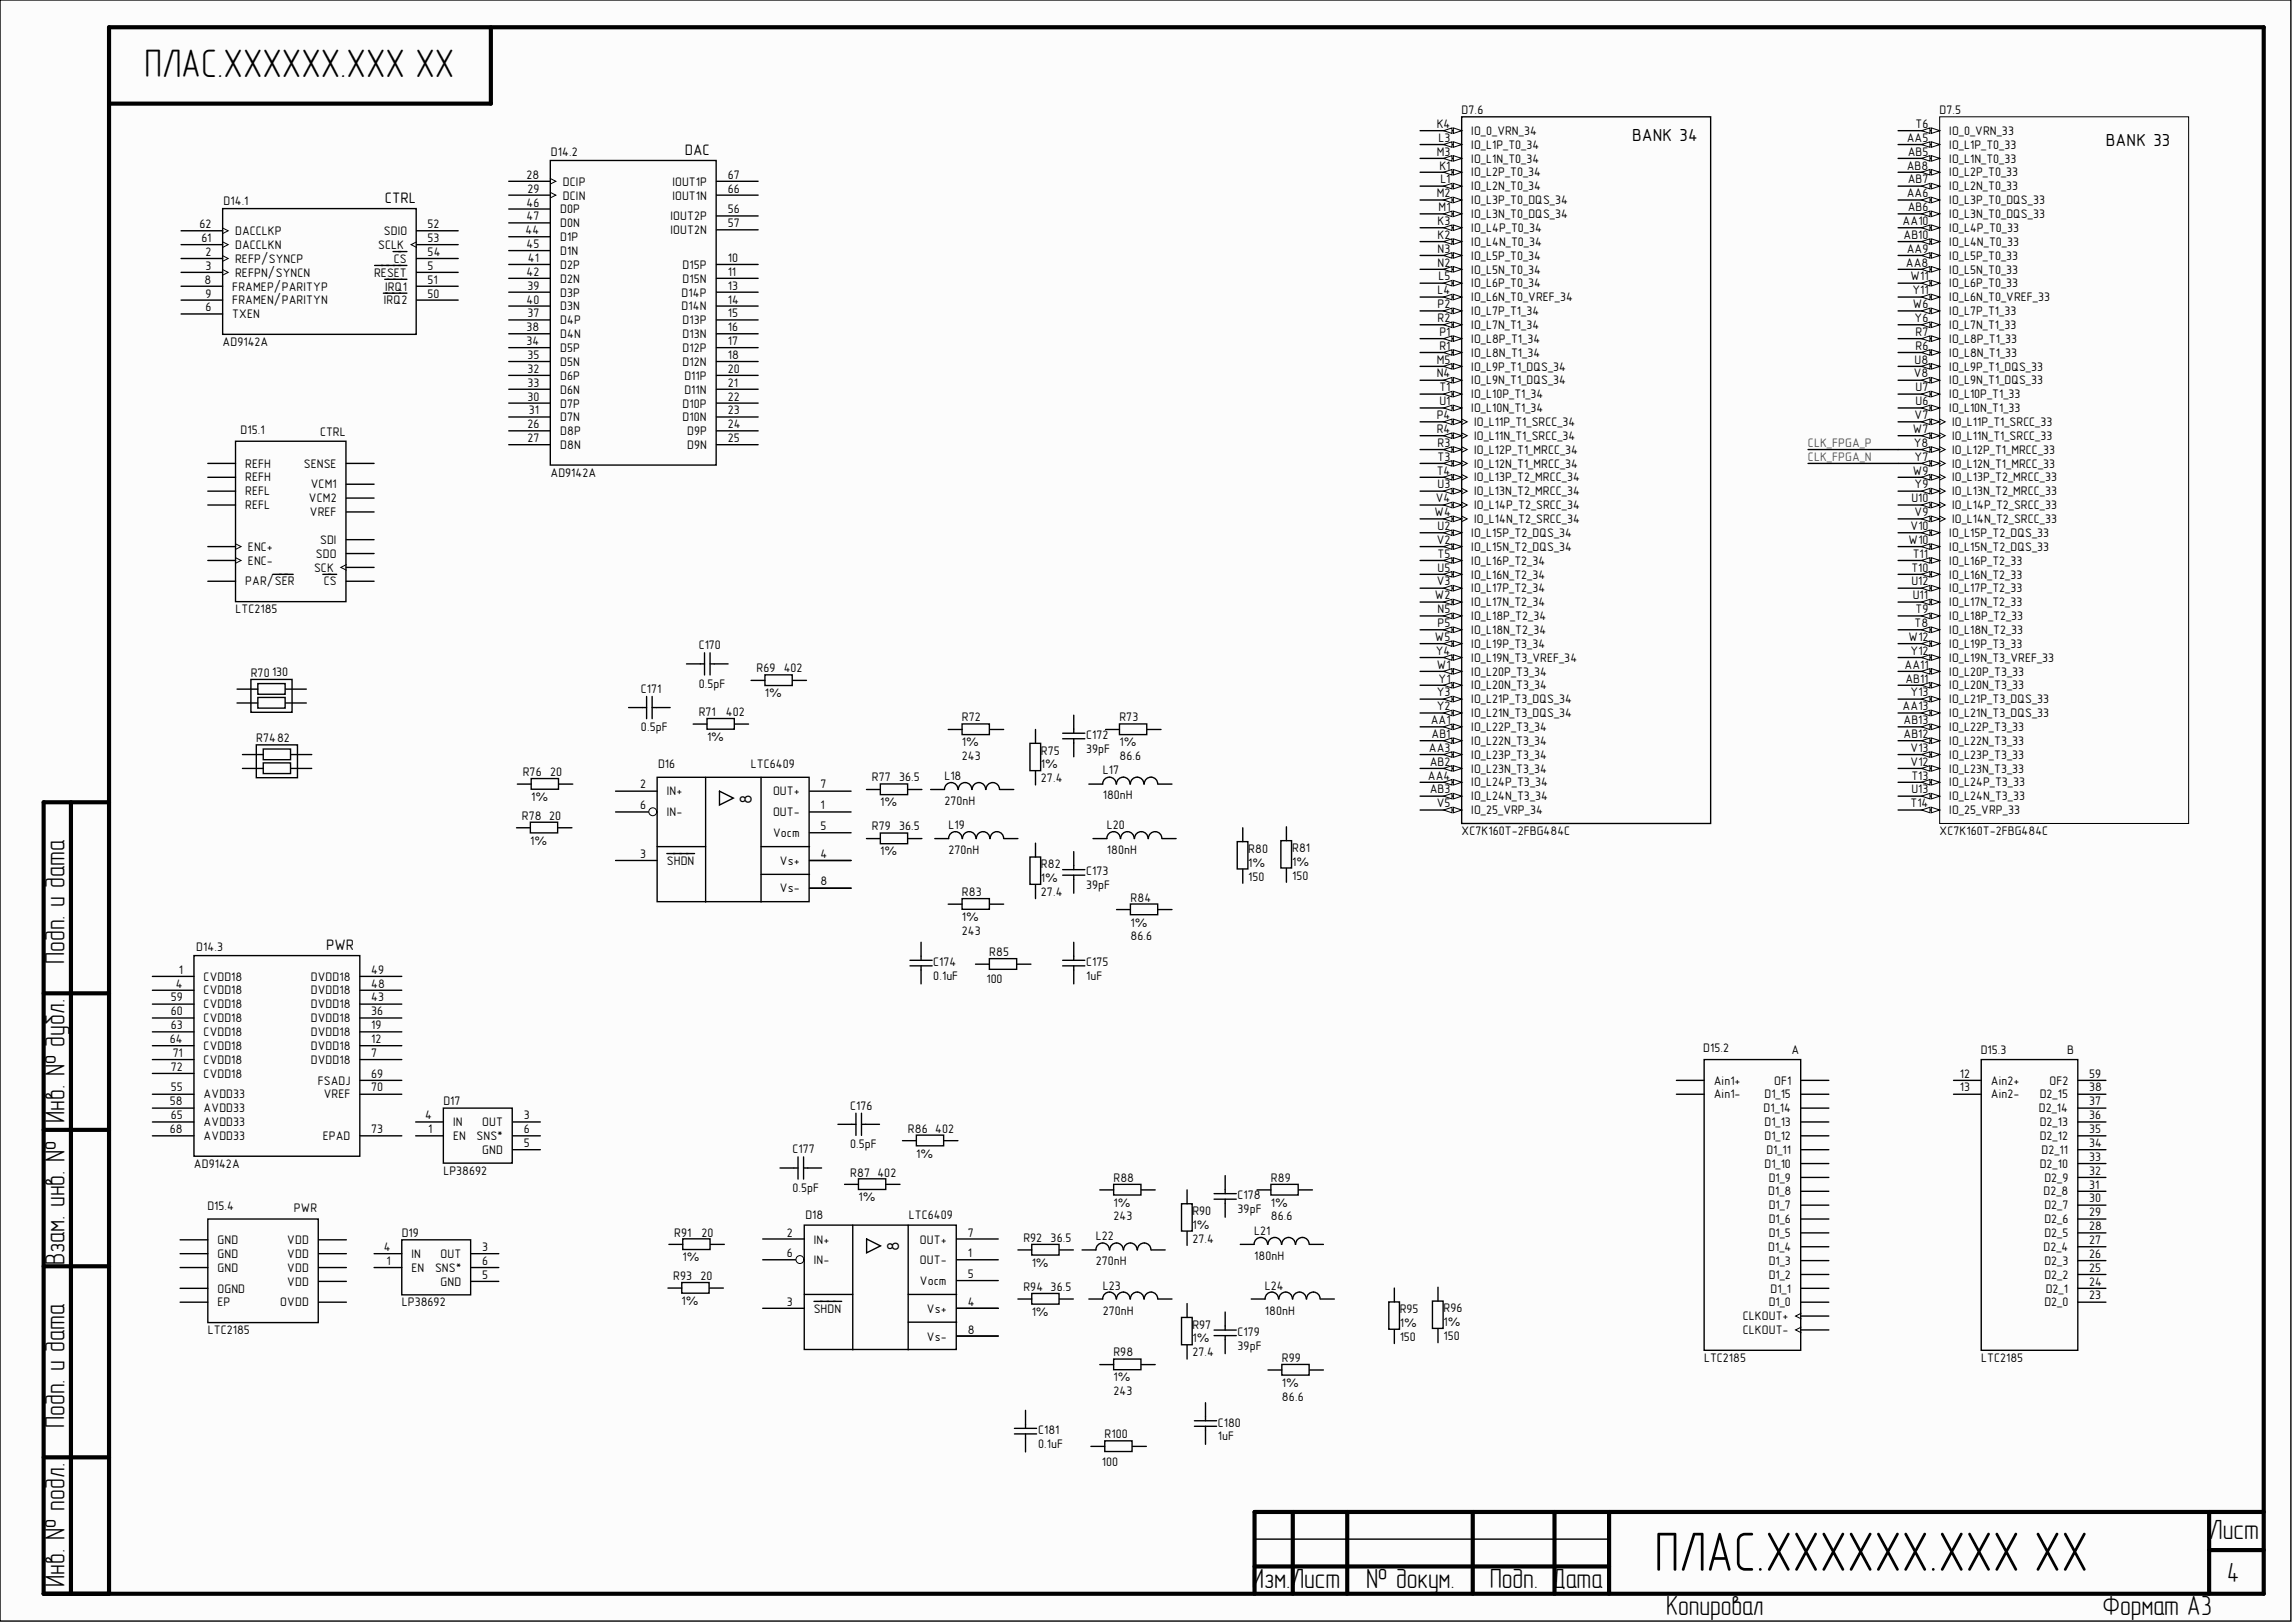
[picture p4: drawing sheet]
<svg xmlns="http://www.w3.org/2000/svg" width="420mm" height="297mm" viewBox="0 0 420 297" stroke-linecap="round" stroke-linejoin="round" font-family="sans-serif">
<defs><g id="words">
<text font-size="10.1" x="302.9" y="287.5">ПЛАС.ХХХХХХ.ХХХ ХХ</text>
<text font-size="7.3" x="26.5" y="14">ПЛАС.ХХХХХХ.ХХХ ХХ</text>
<g font-size="5.1">
<text x="11.8" y="176.4" transform="rotate(-90 11.8 176.4)">Подп. и дата</text>
<text x="11.8" y="205.5" transform="rotate(-90 11.8 205.5)">Инв. № дубл.</text>
<text x="11.8" y="231.6" transform="rotate(-90 11.8 231.6)">Взам. инв. №</text>
<text x="11.8" y="261.3" transform="rotate(-90 11.8 261.3)">Подп. и дата</text>
<text x="404.5" y="281.6">Лист</text>
<text x="11.8" y="290.4" transform="rotate(-90 11.8 290.4)">Инв. № подл.</text>
<text x="229.2" y="290.6">Изм.Лист</text>
<text x="250.1" y="290.6">№ докум.</text>
<text x="272.8" y="290.6">Подп. Дата</text>
<text x="407.8" y="289.6">4</text>
<text x="305" y="295.6">Копировал</text>
<text x="384.9" y="295.6">Формат А3</text>
</g>
<g font-size="3.2">
<text x="298.8" y="25.8">BANK 34</text>
<text x="385.5" y="26.8">BANK 33</text>
<text x="137.6" y="147.1" transform="rotate(-90 137.6 147.1)">8</text>
<text x="164.6" y="229" transform="rotate(-90 164.6 229)">8</text>
</g>
<g font-size="2.8">
<text x="125.4" y="28.3">DAC</text>
<text x="70.4" y="37.1">CTRL</text>
<text x="59.7" y="173.8">PWR</text>
</g>
<g font-size="2.3">
<text x="263" y="23.4">K4</text>
<text x="267.6" y="20.9">D7.6</text>
<text x="350.7" y="23.4">T6</text>
<text x="355.1" y="20.9">D7.5</text>
<text x="100.9" y="28.5">D14.2</text>
<text x="263" y="28.5">M3</text>
<text x="263.4" y="26">L3</text>
<text x="269.4" y="29.8">IO_L1N_T0_34</text>
<text x="269.4" y="27.2">IO_L1P_T0_34</text>
<text x="269.4" y="24.7">IO_0_VRN_34</text>
<text x="349.1" y="26">AA5</text>
<text x="349.3" y="28.5">AB5</text>
<text x="356.9" y="29.8">IO_L1N_T0_33</text>
<text x="356.9" y="27.2">IO_L1P_T0_33</text>
<text x="356.9" y="24.7">IO_0_VRN_33</text>
<text x="96.4" y="32.7">28</text>
<text x="96.6" y="35.3">29</text>
<text x="103.1" y="34">DCIP</text>
<text x="123.1" y="34">IOUT1P</text>
<text x="133.2" y="35.3">66</text>
<text x="133.2" y="32.7">67</text>
<text x="263.5" y="31">K1</text>
<text x="263.7" y="33.6">L1</text>
<text x="269.4" y="34.8">IO_L2N_T0_34</text>
<text x="269.4" y="32.3">IO_L2P_T0_34</text>
<text x="349.1" y="31">AB8</text>
<text x="349.3" y="33.6">AB7</text>
<text x="356.9" y="34.8">IO_L2N_T0_33</text>
<text x="356.9" y="32.3">IO_L2P_T0_33</text>
<text x="36.5" y="41.8">62</text>
<text x="40.9" y="37.5">D14.1</text>
<text x="78.3" y="41.8">52</text>
<text x="96.4" y="37.8">46</text>
<text x="96.4" y="40.3">47</text>
<text x="102.6" y="39.1">D0P</text>
<text x="102.6" y="41.6">D0N</text>
<text x="103.1" y="36.5">DCIN</text>
<text x="122.8" y="40.3">IOUT2P</text>
<text x="123.1" y="36.5">IOUT1N</text>
<text x="133.2" y="39.1">56</text>
<text x="133.2" y="41.6">57</text>
<text x="263" y="36.1">M2</text>
<text x="263.2" y="41.2">K3</text>
<text x="263.4" y="38.6">M1</text>
<text x="269.4" y="39.9">IO_L3N_T0_DQS_34</text>
<text x="269.4" y="37.4">IO_L3P_T0_DQS_34</text>
<text x="348.3" y="41.2">AA10</text>
<text x="349.1" y="36.1">AA6</text>
<text x="349.3" y="38.6">AB6</text>
<text x="356.9" y="39.9">IO_L3N_T0_DQS_33</text>
<text x="356.9" y="37.4">IO_L3P_T0_DQS_33</text>
<text x="36.9" y="44.3">61</text>
<text x="37.6" y="46.8">2</text>
<text x="43" y="45.6">DACCLKN</text>
<text x="43" y="43">DACCLKP</text>
<text x="69.2" y="45.6">SCLK</text>
<text x="70.3" y="43">SDIO</text>
<text x="78.3" y="44.3">53</text>
<text x="78.3" y="46.8">54</text>
<text x="96.2" y="42.9">44</text>
<text x="96.4" y="45.4">45</text>
<text x="96.6" y="47.9">41</text>
<text x="102.6" y="44.1">D1P</text>
<text x="102.6" y="46.7">D1N</text>
<text x="122.8" y="42.9">IOUT2N</text>
<text x="133.2" y="47.9">10</text>
<text x="263.2" y="46.3">N3</text>
<text x="263.2" y="43.7">K2</text>
<text x="269.4" y="47.5">IO_L5P_T0_34</text>
<text x="269.4" y="45">IO_L4N_T0_34</text>
<text x="269.4" y="42.4">IO_L4P_T0_34</text>
<text x="348.5" y="43.7">AB10</text>
<text x="349.1" y="46.3">AA9</text>
<text x="356.9" y="47.5">IO_L5P_T0_33</text>
<text x="356.9" y="45">IO_L4N_T0_33</text>
<text x="356.9" y="42.4">IO_L4P_T0_33</text>
<text x="37.5" y="51.9">8</text>
<text x="37.6" y="49.4">3</text>
<text x="42.5" y="53.2">FRAMEP/PARITYP</text>
<text x="43" y="48.1">REFP/SYNCP</text>
<text x="43" y="50.7">REFPN/SYNCN</text>
<text x="68.5" y="50.7">RESET</text>
<text x="70.5" y="53.2">IRQ1</text>
<text x="72.1" y="48.1">CS</text>
<text x="78.3" y="49.4">5</text>
<text x="78.3" y="51.9">51</text>
<text x="96.4" y="50.5">42</text>
<text x="96.6" y="53">39</text>
<text x="102.6" y="49.2">D2P</text>
<text x="102.6" y="51.8">D2N</text>
<text x="125" y="49.2">D15P</text>
<text x="125" y="51.8">D15N</text>
<text x="133.2" y="50.5">11</text>
<text x="133.2" y="53">13</text>
<text x="263.2" y="53.9">L4</text>
<text x="263.2" y="48.8">N2</text>
<text x="263.4" y="51.3">L5</text>
<text x="269.4" y="52.6">IO_L6P_T0_34</text>
<text x="269.4" y="50.1">IO_L5N_T0_34</text>
<text x="348.9" y="48.8">AA8</text>
<text x="349.8" y="51.3">W11</text>
<text x="350.1" y="53.9">Y11</text>
<text x="356.9" y="52.6">IO_L6P_T0_33</text>
<text x="356.9" y="50.1">IO_L5N_T0_33</text>
<text x="37.6" y="57">6</text>
<text x="37.6" y="54.5">9</text>
<text x="42.5" y="58.3">TXEN</text>
<text x="42.5" y="55.7">FRAMEN/PARITYN</text>
<text x="70.3" y="55.7">IRQ2</text>
<text x="78.3" y="54.5">50</text>
<text x="96.4" y="55.6">40</text>
<text x="96.6" y="58.1">37</text>
<text x="102.6" y="59.4">D4P</text>
<text x="102.6" y="54.3">D3P</text>
<text x="102.6" y="56.8">D3N</text>
<text x="124.8" y="54.3">D14P</text>
<text x="124.8" y="56.8">D14N</text>
<text x="125" y="59.4">D13P</text>
<text x="133.2" y="55.6">14</text>
<text x="133.2" y="58.1">15</text>
<text x="263.2" y="58.9">R2</text>
<text x="263.2" y="56.4">P2</text>
<text x="269.4" y="57.7">IO_L7P_T1_34</text>
<text x="269.4" y="55.1">IO_L6N_T0_VREF_34</text>
<text x="350.2" y="56.4">W6</text>
<text x="350.5" y="58.9">Y6</text>
<text x="356.9" y="57.7">IO_L7P_T1_33</text>
<text x="356.9" y="55.1">IO_L6N_T0_VREF_33</text>
<text x="40.8" y="63.3">AD9142A</text>
<text x="96.4" y="63.2">34</text>
<text x="96.4" y="60.6">38</text>
<text x="96.6" y="65.7">35</text>
<text x="102.6" y="64.4">D5P</text>
<text x="102.6" y="61.9">D4N</text>
<text x="125" y="61.9">D13N</text>
<text x="125" y="64.4">D12P</text>
<text x="133.2" y="60.6">16</text>
<text x="133.2" y="63.2">17</text>
<text x="133.2" y="65.7">18</text>
<text x="263.5" y="64">R1</text>
<text x="263.5" y="61.5">P1</text>
<text x="269.4" y="65.3">IO_L8N_T1_34</text>
<text x="269.4" y="62.7">IO_L8P_T1_34</text>
<text x="269.4" y="60.2">IO_L7N_T1_34</text>
<text x="350.7" y="64">R6</text>
<text x="350.7" y="61.5">R7</text>
<text x="356.9" y="65.3">IO_L8N_T1_33</text>
<text x="356.9" y="62.7">IO_L8P_T1_33</text>
<text x="356.9" y="60.2">IO_L7N_T1_33</text>
<text x="96.6" y="68.2">32</text>
<text x="96.6" y="70.8">33</text>
<text x="102.6" y="69.5">D6P</text>
<text x="102.6" y="67">D5N</text>
<text x="125" y="67">D12N</text>
<text x="125.3" y="69.5">D11P</text>
<text x="133.2" y="68.2">20</text>
<text x="133.2" y="70.8">21</text>
<text x="263" y="69.1">N4</text>
<text x="263" y="66.6">M5</text>
<text x="263.5" y="71.6">T1</text>
<text x="269.4" y="70.4">IO_L9N_T1_DQS_34</text>
<text x="269.4" y="67.8">IO_L9P_T1_DQS_34</text>
<text x="350.4" y="69.1">V8</text>
<text x="350.5" y="66.6">U8</text>
<text x="350.7" y="71.6">U7</text>
<text x="356.9" y="70.4">IO_L9N_T1_DQS_33</text>
<text x="356.9" y="67.8">IO_L9P_T1_DQS_33</text>
<text x="96.6" y="73.3">30</text>
<text x="96.8" y="75.9">31</text>
<text x="102.6" y="74.6">D7P</text>
<text x="102.6" y="77.1">D7N</text>
<text x="102.6" y="72">D6N</text>
<text x="125" y="74.6">D10P</text>
<text x="125" y="77.1">D10N</text>
<text x="125.3" y="72">D11N</text>
<text x="133.2" y="73.3">22</text>
<text x="133.2" y="75.9">23</text>
<text x="263" y="76.7">P4</text>
<text x="263.5" y="74.2">U1</text>
<text x="269.4" y="75.4">IO_L10N_T1_34</text>
<text x="269.4" y="72.9">IO_L10P_T1_34</text>
<text x="269.9" y="78">IO_L11P_T1_SRCC_34</text>
<text x="350.5" y="76.7">V7</text>
<text x="350.7" y="74.2">U6</text>
<text x="356.9" y="75.4">IO_L10N_T1_33</text>
<text x="356.9" y="72.9">IO_L10P_T1_33</text>
<text x="357.4" y="78">IO_L11P_T1_SRCC_33</text>
<text x="44" y="79.4">D15.1</text>
<text x="58.6" y="79.7">CTRL</text>
<text x="96.6" y="78.4">26</text>
<text x="96.6" y="80.9">27</text>
<text x="102.6" y="79.7">D8P</text>
<text x="102.6" y="82.2">D8N</text>
<text x="125.8" y="79.7">D9P</text>
<text x="125.8" y="82.2">D9N</text>
<text x="133.2" y="78.4">24</text>
<text x="133.2" y="80.9">25</text>
<text x="263" y="79.2">R4</text>
<text x="263.2" y="81.8">R3</text>
<text x="269.9" y="83">IO_L12P_T1_MRCC_34</text>
<text x="269.9" y="80.5">IO_L11N_T1_SRCC_34</text>
<text x="350.2" y="79.2">W7</text>
<text x="350.4" y="81.8">Y8</text>
<text x="357.4" y="83">IO_L12P_T1_MRCC_33</text>
<text x="357.4" y="80.5">IO_L11N_T1_SRCC_33</text>
<text x="44.9" y="85.6">REFH</text>
<text x="44.9" y="88.1">REFH</text>
<text x="55.6" y="85.6">SENSE</text>
<text x="56.9" y="89.4">VCM1</text>
<text x="100.8" y="87.3">AD9142A</text>
<text x="263" y="86.9">T4</text>
<text x="263.2" y="89.4">U3</text>
<text x="263.2" y="84.3">T3</text>
<text x="269.9" y="88.1">IO_L13P_T2_MRCC_34</text>
<text x="269.9" y="85.6">IO_L12N_T1_MRCC_34</text>
<text x="350.2" y="86.9">W9</text>
<text x="350.5" y="89.4">Y9</text>
<text x="350.5" y="84.3">Y7</text>
<text x="357.4" y="88.1">IO_L13P_T2_MRCC_33</text>
<text x="357.4" y="85.6">IO_L12N_T1_MRCC_33</text>
<text x="44.9" y="90.7">REFL</text>
<text x="44.9" y="93.2">REFL</text>
<text x="56.6" y="91.9">VCM2</text>
<text x="56.7" y="94.5">VREF</text>
<text x="262.6" y="94.5">W4</text>
<text x="262.9" y="91.9">V4</text>
<text x="269.9" y="95.7">IO_L14N_T2_SRCC_34</text>
<text x="269.9" y="93.2">IO_L14P_T2_SRCC_34</text>
<text x="269.9" y="90.7">IO_L13N_T2_MRCC_34</text>
<text x="349.9" y="91.9">U10</text>
<text x="350.5" y="94.5">V9</text>
<text x="357.4" y="95.7">IO_L14N_T2_SRCC_33</text>
<text x="357.4" y="93.2">IO_L14P_T2_SRCC_33</text>
<text x="357.4" y="90.7">IO_L13N_T2_MRCC_33</text>
<text x="45.4" y="100.8">ENC+</text>
<text x="58.6" y="99.5">SDI</text>
<text x="263" y="99.5">V2</text>
<text x="263.2" y="97">U2</text>
<text x="269.4" y="100.8">IO_L15N_T2_DQS_34</text>
<text x="269.4" y="98.3">IO_L15P_T2_DQS_34</text>
<text x="349.4" y="99.5">W10</text>
<text x="349.8" y="97">V10</text>
<text x="356.9" y="100.8">IO_L15N_T2_DQS_33</text>
<text x="356.9" y="98.3">IO_L15P_T2_DQS_33</text>
<text x="44.9" y="107.1">PAR/SER</text>
<text x="45.4" y="103.3">ENC-</text>
<text x="57.5" y="104.6">SCK</text>
<text x="57.8" y="102.1">SDO</text>
<text x="59.3" y="107.1">CS</text>
<text x="263" y="107.1">V3</text>
<text x="263.2" y="104.6">U5</text>
<text x="263.2" y="102.1">T5</text>
<text x="269.4" y="105.9">IO_L16N_T2_34</text>
<text x="269.4" y="103.3">IO_L16P_T2_34</text>
<text x="349.9" y="107.1">U12</text>
<text x="349.9" y="104.6">T10</text>
<text x="350.2" y="102.1">T11</text>
<text x="356.9" y="105.9">IO_L16N_T2_33</text>
<text x="356.9" y="103.3">IO_L16P_T2_33</text>
<text x="43.1" y="112.2">LTC2185</text>
<text x="262.7" y="109.7">W2</text>
<text x="263.2" y="112.2">N5</text>
<text x="269.4" y="113.5">IO_L18P_T2_34</text>
<text x="269.4" y="111">IO_L17N_T2_34</text>
<text x="269.4" y="108.4">IO_L17P_T2_34</text>
<text x="350.2" y="109.7">U11</text>
<text x="350.7" y="112.2">T9</text>
<text x="356.9" y="113.5">IO_L18P_T2_33</text>
<text x="356.9" y="111">IO_L17N_T2_33</text>
<text x="356.9" y="108.4">IO_L17P_T2_33</text>
<text x="127.9" y="118.7">C170</text>
<text x="262.7" y="117.3">W5</text>
<text x="262.9" y="119.8">Y4</text>
<text x="263.2" y="114.8">P5</text>
<text x="269.4" y="118.6">IO_L19P_T3_34</text>
<text x="269.4" y="116">IO_L18N_T2_34</text>
<text x="349.4" y="117.3">W12</text>
<text x="349.8" y="119.8">Y12</text>
<text x="350.5" y="114.8">T8</text>
<text x="356.9" y="118.6">IO_L19P_T3_33</text>
<text x="356.9" y="116">IO_L18N_T2_33</text>
<text x="45.9" y="123.9">R70</text>
<text x="49.8" y="123.8">130</text>
<text x="127.9" y="125.8">0.5pF</text>
<text x="138.5" y="123">R69</text>
<text x="143.5" y="123">402</text>
<text x="263" y="122.4">W1</text>
<text x="263.4" y="124.9">Y1</text>
<text x="269.4" y="123.6">IO_L20P_T3_34</text>
<text x="269.4" y="121.1">IO_L19N_T3_VREF_34</text>
<text x="348.7" y="122.4">AA11</text>
<text x="348.8" y="124.9">AB11</text>
<text x="356.9" y="123.6">IO_L20P_T3_33</text>
<text x="356.9" y="121.1">IO_L19N_T3_VREF_33</text>
<text x="117.4" y="126.8">C171</text>
<text x="127.9" y="131">R71</text>
<text x="132.9" y="131">402</text>
<text x="140" y="127.6">1%</text>
<text x="263" y="130">Y2</text>
<text x="263" y="127.4">Y3</text>
<text x="269.4" y="131.3">IO_L21N_T3_DQS_34</text>
<text x="269.4" y="128.7">IO_L21P_T3_DQS_34</text>
<text x="269.4" y="126.2">IO_L20N_T3_34</text>
<text x="348.3" y="130">AA13</text>
<text x="349.8" y="127.4">Y13</text>
<text x="356.9" y="131.3">IO_L21N_T3_DQS_33</text>
<text x="356.9" y="128.7">IO_L21P_T3_DQS_33</text>
<text x="356.9" y="126.2">IO_L20N_T3_33</text>
<text x="46.9" y="135.8">R7482</text>
<text x="117.4" y="133.9">0.5pF</text>
<text x="129.4" y="135.6">1%</text>
<text x="176.1" y="136.6">1%</text>
<text x="176.1" y="132">R72</text>
<text x="198.9" y="137.8">39pF</text>
<text x="198.9" y="135.2">C172</text>
<text x="204.9" y="136.6">1%</text>
<text x="204.9" y="132">R73</text>
<text x="261.6" y="137.6">AA3</text>
<text x="261.9" y="132.5">AA1</text>
<text x="262.1" y="135.1">AB1</text>
<text x="269.4" y="136.3">IO_L22N_T3_34</text>
<text x="269.4" y="133.8">IO_L22P_T3_34</text>
<text x="348.5" y="135.1">AB12</text>
<text x="348.5" y="132.5">AB13</text>
<text x="349.8" y="137.6">V13</text>
<text x="356.9" y="136.3">IO_L22N_T3_33</text>
<text x="356.9" y="133.8">IO_L22P_T3_33</text>
<text x="95.7" y="142">R76</text>
<text x="100.7" y="142">20</text>
<text x="120.5" y="140.6">D16</text>
<text x="137.5" y="140.6">LTC6409</text>
<text x="159.6" y="143">R77</text>
<text x="164.6" y="143">36.5</text>
<text x="172.9" y="142.8">L18</text>
<text x="176.1" y="139.1">243</text>
<text x="190.6" y="140.6">1%</text>
<text x="190.6" y="143.2">27.4</text>
<text x="190.6" y="138.1">R75</text>
<text x="201.9" y="141.7">L17</text>
<text x="204.9" y="139.1">86.6</text>
<text x="261.4" y="142.7">AA4</text>
<text x="261.8" y="140.1">AB2</text>
<text x="269.4" y="143.9">IO_L24P_T3_34</text>
<text x="269.4" y="141.4">IO_L23N_T3_34</text>
<text x="269.4" y="138.9">IO_L23P_T3_34</text>
<text x="349.8" y="140.1">V12</text>
<text x="349.9" y="142.7">T13</text>
<text x="356.9" y="143.9">IO_L24P_T3_33</text>
<text x="356.9" y="141.4">IO_L23N_T3_33</text>
<text x="356.9" y="138.9">IO_L23P_T3_33</text>
<text x="97.2" y="146.6">1%</text>
<text x="117.2" y="144.3">2</text>
<text x="117.2" y="148.1">6</text>
<text x="122.1" y="145.5">IN+</text>
<text x="122.1" y="149.4">IN-</text>
<text x="141.5" y="149.4">OUT-</text>
<text x="141.5" y="145.5">OUT+</text>
<text x="150.2" y="148.1">1</text>
<text x="150.2" y="144.3">7</text>
<text x="161.1" y="147.6">1%</text>
<text x="172.9" y="147.3">270nH</text>
<text x="201.9" y="146.3">180nH</text>
<text x="261.8" y="145.2">AB3</text>
<text x="263" y="147.7">V5</text>
<text x="269.4" y="149">IO_25_VRP_34</text>
<text x="269.4" y="146.5">IO_L24N_T3_34</text>
<text x="349.8" y="147.7">T14</text>
<text x="349.9" y="145.2">U13</text>
<text x="356.9" y="149">IO_25_VRP_33</text>
<text x="356.9" y="146.5">IO_L24N_T3_33</text>
<text x="95.5" y="150">R78</text>
<text x="97.1" y="154.6">1%</text>
<text x="100.5" y="150">20</text>
<text x="141.5" y="153.2">Vocm</text>
<text x="150.2" y="151.9">5</text>
<text x="159.6" y="152">R79</text>
<text x="164.6" y="152">36.5</text>
<text x="173.7" y="151.7">L19</text>
<text x="202.7" y="151.7">L20</text>
<text x="236.6" y="156">R81</text>
<text x="267.6" y="152.8">XC7K160T-2FBG484C</text>
<text x="355.1" y="152.8">XC7K160T-2FBG484C</text>
<text x="117.2" y="157">3</text>
<text x="122.1" y="158.2">SHDN</text>
<text x="142.8" y="158.2">Vs+</text>
<text x="150.2" y="157">4</text>
<text x="161.1" y="156.5">1%</text>
<text x="173.7" y="156.3">270nH</text>
<text x="190.6" y="161.4">1%</text>
<text x="190.6" y="158.9">R82</text>
<text x="198.9" y="160.2">C173</text>
<text x="202.7" y="156.3">180nH</text>
<text x="228.5" y="158.7">1%</text>
<text x="228.5" y="161.2">150</text>
<text x="228.5" y="156.1">R80</text>
<text x="236.6" y="158.5">1%</text>
<text x="236.6" y="161">150</text>
<text x="142.8" y="163.3">Vs-</text>
<text x="150.2" y="162">8</text>
<text x="176.1" y="164">R83</text>
<text x="190.6" y="164">27.4</text>
<text x="198.9" y="162.7">39pF</text>
<text x="207" y="165">R84</text>
<text x="35.9" y="174">D14.3</text>
<text x="176.1" y="168.6">1%</text>
<text x="176.1" y="171.1">243</text>
<text x="207" y="169.6">1%</text>
<text x="207" y="172.1">86.6</text>
<text x="32.7" y="178.2">1</text>
<text x="37.3" y="179.5">CVDD18</text>
<text x="56.9" y="179.5">DVDD18</text>
<text x="68" y="178.2">49</text>
<text x="170.9" y="179.4">0.1uF</text>
<text x="170.9" y="176.8">C174</text>
<text x="180.6" y="180">100</text>
<text x="181.1" y="175">R85</text>
<text x="198.9" y="179.4">1uF</text>
<text x="198.9" y="176.8">C175</text>
<text x="31.3" y="183.3">59</text>
<text x="31.3" y="185.8">60</text>
<text x="32.2" y="180.7">4</text>
<text x="37.3" y="182">CVDD18</text>
<text x="37.3" y="184.5">CVDD18</text>
<text x="56.9" y="184.5">DVDD18</text>
<text x="56.9" y="182">DVDD18</text>
<text x="68" y="185.8">36</text>
<text x="68" y="183.3">43</text>
<text x="68" y="180.7">48</text>
<text x="31.1" y="190.9">64</text>
<text x="31.3" y="188.3">63</text>
<text x="37.3" y="187.1">CVDD18</text>
<text x="37.3" y="189.6">CVDD18</text>
<text x="56.9" y="189.6">DVDD18</text>
<text x="56.9" y="187.1">DVDD18</text>
<text x="68" y="190.9">12</text>
<text x="68" y="188.3">19</text>
<text x="31.3" y="196">72</text>
<text x="31.6" y="193.4">71</text>
<text x="37.3" y="192.1">CVDD18</text>
<text x="37.3" y="194.7">CVDD18</text>
<text x="37.3" y="197.2">CVDD18</text>
<text x="56.9" y="194.7">DVDD18</text>
<text x="56.9" y="192.1">DVDD18</text>
<text x="68" y="193.4">7</text>
<text x="68" y="197.2">69</text>
<text x="311.8" y="192.6">D15.2</text>
<text x="328" y="192.9">A</text>
<text x="358.8" y="197.2">12</text>
<text x="362.6" y="192.8">D15.3</text>
<text x="378.4" y="192.9">B</text>
<text x="382.5" y="197.2">59</text>
<text x="31.1" y="202.3">58</text>
<text x="31.3" y="199.8">55</text>
<text x="37.3" y="201">AVDD33</text>
<text x="37.3" y="203.6">AVDD33</text>
<text x="58.2" y="198.5">FSADJ</text>
<text x="59.3" y="201">VREF</text>
<text x="68" y="199.8">70</text>
<text x="81.2" y="202.3">D17</text>
<text x="155.7" y="203.1">C176</text>
<text x="313.8" y="198.5">Ain1+</text>
<text x="313.8" y="201">Ain1-</text>
<text x="322.9" y="203.6">D1_14</text>
<text x="323.1" y="201">D1_15</text>
<text x="324.8" y="198.5">OF1</text>
<text x="358.8" y="199.8">13</text>
<text x="364.5" y="198.5">Ain2+</text>
<text x="364.5" y="201">Ain2-</text>
<text x="373.3" y="203.6">D2_14</text>
<text x="373.4" y="201">D2_15</text>
<text x="375.2" y="198.5">OF2</text>
<text x="382.5" y="202.3">37</text>
<text x="382.5" y="199.8">38</text>
<text x="31.1" y="207.4">68</text>
<text x="31.3" y="204.8">65</text>
<text x="37.3" y="206.1">AVDD33</text>
<text x="37.3" y="208.6">AVDD33</text>
<text x="59.1" y="208.6">EPAD</text>
<text x="68" y="207.4">73</text>
<text x="77.9" y="204.8">4</text>
<text x="78.4" y="207.4">1</text>
<text x="82.9" y="206.1">IN</text>
<text x="82.9" y="208.6">EN</text>
<text x="87.3" y="208.6">SNS*</text>
<text x="88.3" y="206.1">OUT</text>
<text x="95.9" y="209.9">5</text>
<text x="95.9" y="207.4">6</text>
<text x="95.9" y="204.8">3</text>
<text x="166.2" y="207.3">R86</text>
<text x="171.2" y="207.3">402</text>
<text x="323.1" y="208.6">D1_12</text>
<text x="323.1" y="206.1">D1_13</text>
<text x="373.4" y="208.6">D2_12</text>
<text x="373.4" y="206.1">D2_13</text>
<text x="382.5" y="209.9">34</text>
<text x="382.5" y="207.4">35</text>
<text x="382.5" y="204.8">36</text>
<text x="35.5" y="213.7">AD9142A</text>
<text x="81.2" y="215">LP38692</text>
<text x="88.3" y="211.2">GND</text>
<text x="145.1" y="211">C177</text>
<text x="155.7" y="210.2">0.5pF</text>
<text x="155.7" y="215.3">R87</text>
<text x="160.6" y="215.3">402</text>
<text x="167.7" y="211.9">1%</text>
<text x="323.1" y="213.7">D1_10</text>
<text x="323.4" y="211.2">D1_11</text>
<text x="373.4" y="213.7">D2_10</text>
<text x="373.8" y="211.2">D2_11</text>
<text x="382.5" y="215">32</text>
<text x="382.5" y="212.4">33</text>
<text x="38" y="221.5">D15.4</text>
<text x="53.8" y="221.8">PWR</text>
<text x="145.1" y="218.1">0.5pF</text>
<text x="157.2" y="219.8">1%</text>
<text x="203.8" y="220.8">1%</text>
<text x="203.8" y="216.3">R88</text>
<text x="226.6" y="219.5">C178</text>
<text x="232.7" y="220.8">1%</text>
<text x="232.7" y="216.3">R89</text>
<text x="323.7" y="218.8">D1_8</text>
<text x="323.8" y="221.3">D1_7</text>
<text x="323.8" y="216.3">D1_9</text>
<text x="374.1" y="218.8">D2_8</text>
<text x="374.3" y="221.3">D2_7</text>
<text x="374.3" y="216.3">D2_9</text>
<text x="382.5" y="220.1">30</text>
<text x="382.5" y="217.5">31</text>
<text x="39.8" y="227.7">GND</text>
<text x="52.6" y="227.7">VDD</text>
<text x="73.6" y="226.4">D19</text>
<text x="123.4" y="226.3">R91</text>
<text x="128.4" y="226.3">20</text>
<text x="144.1" y="226.3">2</text>
<text x="147.5" y="223.1">D18</text>
<text x="149" y="227.6">IN+</text>
<text x="166.4" y="223.1">LTC6409</text>
<text x="168.4" y="227.6">OUT+</text>
<text x="177.2" y="226.3">7</text>
<text x="187.4" y="227.2">R92</text>
<text x="192.3" y="227.2">36.5</text>
<text x="200.6" y="227">L22</text>
<text x="203.8" y="223.4">243</text>
<text x="218.3" y="224.9">1%</text>
<text x="218.3" y="227.4">27.4</text>
<text x="218.3" y="222.3">R90</text>
<text x="226.6" y="222">39pF</text>
<text x="229.6" y="226">L21</text>
<text x="232.7" y="223.4">86.6</text>
<text x="323.8" y="226.4">D1_5</text>
<text x="323.8" y="223.9">D1_6</text>
<text x="374.3" y="226.4">D2_5</text>
<text x="374.3" y="223.9">D2_6</text>
<text x="382.5" y="227.7">27</text>
<text x="382.5" y="225.1">28</text>
<text x="382.5" y="222.6">29</text>
<text x="39.8" y="230.2">GND</text>
<text x="39.8" y="232.7">GND</text>
<text x="52.6" y="230.2">VDD</text>
<text x="52.6" y="232.7">VDD</text>
<text x="70.3" y="228.9">4</text>
<text x="70.8" y="231.5">1</text>
<text x="75.3" y="230.2">IN</text>
<text x="75.3" y="232.7">EN</text>
<text x="79.6" y="232.7">SNS*</text>
<text x="80.7" y="230.2">OUT</text>
<text x="88.3" y="231.5">6</text>
<text x="88.3" y="228.9">3</text>
<text x="125" y="230.8">1%</text>
<text x="144.1" y="230.1">6</text>
<text x="149" y="231.4">IN-</text>
<text x="168.4" y="231.4">OUT-</text>
<text x="177.2" y="230.1">1</text>
<text x="177.2" y="233.9">5</text>
<text x="188.9" y="231.8">1%</text>
<text x="200.6" y="231.6">270nH</text>
<text x="229.6" y="230.5">180nH</text>
<text x="323.7" y="228.9">D1_4</text>
<text x="323.8" y="231.5">D1_3</text>
<text x="374.1" y="228.9">D2_4</text>
<text x="374.3" y="231.5">D2_3</text>
<text x="382.5" y="232.7">25</text>
<text x="382.5" y="230.2">26</text>
<text x="39.8" y="236.6">OGND</text>
<text x="39.8" y="239.1">EP</text>
<text x="51.3" y="239.1">OVDD</text>
<text x="52.6" y="235.3">VDD</text>
<text x="73.6" y="239.1">LP38692</text>
<text x="80.7" y="235.3">GND</text>
<text x="88.3" y="234">5</text>
<text x="123.3" y="234.3">R93</text>
<text x="124.8" y="238.8">1%</text>
<text x="128.3" y="234.3">20</text>
<text x="144.1" y="239">3</text>
<text x="168.4" y="235.2">Vocm</text>
<text x="177.2" y="239">4</text>
<text x="187.4" y="236.3">R94</text>
<text x="192.3" y="236.3">36.5</text>
<text x="201.9" y="236">L23</text>
<text x="231.6" y="236">L24</text>
<text x="323.8" y="239.1">D1_0</text>
<text x="323.8" y="234">D1_2</text>
<text x="324.2" y="236.6">D1_1</text>
<text x="374.3" y="239.1">D2_0</text>
<text x="374.3" y="234">D2_2</text>
<text x="374.5" y="236.6">D2_1</text>
<text x="382.5" y="237.8">23</text>
<text x="382.5" y="235.3">24</text>
<text x="38" y="244.2">LTC2185</text>
<text x="149" y="240.3">SHDN</text>
<text x="169.7" y="240.3">Vs+</text>
<text x="169.7" y="245.3">Vs-</text>
<text x="177.2" y="244.1">8</text>
<text x="188.9" y="240.9">1%</text>
<text x="201.9" y="240.6">270nH</text>
<text x="218.3" y="245.7">1%</text>
<text x="218.3" y="243.1">R97</text>
<text x="226.6" y="244.5">C179</text>
<text x="231.6" y="240.6">180nH</text>
<text x="256.3" y="242.9">1%</text>
<text x="256.3" y="245.4">150</text>
<text x="256.3" y="240.4">R95</text>
<text x="264.3" y="242.7">1%</text>
<text x="264.3" y="245.3">150</text>
<text x="264.3" y="240.2">R96</text>
<text x="319.1" y="244.2">CLKOUT-</text>
<text x="319.1" y="241.6">CLKOUT+</text>
<text x="203.8" y="248.2">R98</text>
<text x="218.3" y="248.2">27.4</text>
<text x="226.6" y="247">39pF</text>
<text x="234.7" y="249.2">R99</text>
<text x="312" y="249.2">LTC2185</text>
<text x="362.7" y="249.2">LTC2185</text>
<text x="203.8" y="252.8">1%</text>
<text x="203.8" y="255.3">243</text>
<text x="234.7" y="253.8">1%</text>
<text x="234.7" y="256.3">86.6</text>
<text x="190.1" y="262.4">C181</text>
<text x="202.2" y="263.2">R100</text>
<text x="223" y="263.6">1uF</text>
<text x="223" y="261.1">C180</text>
<text x="190.1" y="265">0.1uF</text>
<text x="201.7" y="268.3">100</text>
</g>
<g font-size="2.3" fill="#535353">
<text x="331" y="81.8">CLK_FPGA_P</text>
<text x="331" y="84.3">CLK_FPGA_N</text>
</g>
</g></defs>
<path d="M0 0h419.3v296.6h-419.3z" fill="#fcfcfc"/>
<g fill="none" stroke="#000" stroke-width=".76">
<path d="M89.9 5v14h-69.9M13 146.8v144.9M20 146.8h-12v144.9h406.4v-286.7h-394.4v286.7M8 181.8h12M8 206.8h12M8 231.8h12M8 266.7h12M236.7 276.7v15M246.7 276.7v15M269.6 276.7v15M284.6 276.7v15M294.6 276.7v15"/>
<path d="M404.5 276.7v15M414.4 276.7h-184.7v15M229.7 286.7h64.9M404.5 283.7h9.9"/>
</g>
<g fill="none" stroke="#000" stroke-width=".25">
<path d="M0 0h419.4v296.7h-419.4zM38 84.8h5.1M38 89.9h5.1M38 87.4h5.1M38 92.4h5.1M43.1 80.8h20.2v29.3h-20.2zM63.4 88.6h5.1M63.4 84.8h5.1M63.4 91.2h5.1M63.4 98.8h5.1M63.4 93.7h5.1M38 106.4h5.1"/>
<path d="M38 100h5.1M38 102.6h5.1M50 105.1h3.7M59.1 105.1h2.5M63.4 106.4h5.1M63.4 103.8h5.1M63.4 101.3h5.1M347.5 148.2h7.6M306.9 197.7h5.1M312 193.9h17.7v53.2h-17.7zM329.8 197.7h5M357.7 197.7h5"/>
<path d="M362.7 193.9h17.7v53.2h-17.7zM380.5 197.7h5.1M306.9 200.3h5.1M329.8 200.3h5M329.8 218h5M329.8 215.5h5M329.8 213h5M329.8 210.4h5M329.8 207.9h5M329.8 205.3h5M329.8 202.8h5M357.7 200.3h5"/>
<path d="M380.5 200.3h5.1M380.5 218h5.1M380.5 215.5h5.1M380.5 213h5.1M380.5 210.4h5.1M380.5 207.9h5.1M380.5 205.3h5.1M380.5 202.8h5.1M33 238.3h5M33 235.8h5M33 226.9h5M33 229.4h5"/>
<path d="M33 232h5M38 223.1h20.3v19h-20.3zM58.3 238.3h5.1M58.3 226.9h5.1M58.3 229.4h5.1M58.3 232h5.1M58.3 234.5h5.1M329.8 238.3h5M329.8 235.8h5M329.8 233.3h5M329.8 230.7h5M329.8 228.2h5"/>
<path d="M329.8 225.6h5M329.8 223.1h5M329.8 220.6h5M380.5 238.3h5.1M380.5 235.8h5.1M380.5 233.3h5.1M380.5 230.7h5.1M380.5 228.2h5.1M380.5 225.6h5.1M380.5 223.1h5.1M380.5 220.6h5.1M329.8 243.4h5"/>
<path d="M329.8 240.9h5M229.7 281.7h64.9"/>
</g>
<path d="M355.1 21.4h45.6v129.3h-45.6zM43.1 99.5l1 .5-1 .5M43.1 102.1l1 .5-1 .5M63.4 103.3l-1 .5 1 .6M329.8 242.9l-1.1 .5 1.1 .5M329.8 240.4l-1.1 .5 1.1 .5" fill="none" stroke="#000" stroke-width=".18"/>
<path d="M353.6 147.7l1.5 .5-1.5 .6z" fill="#fcfcfc"/>
<path d="M353.6 147.7l1.5 .5-1.5 .6z" fill="none" stroke="#000" stroke-width=".18"/>
<path d="M351.8 148.2l1.5-.5v1.1z" fill="#fcfcfc"/>
<path d="M351.8 148.2l1.5-.5v1.1z" fill="none" stroke="#000" stroke-width=".18"/>
<path d="M347.5 145.7h7.6" fill="none" stroke="#000" stroke-width=".25"/>
<path d="M353.6 145.2l1.5 .5-1.5 .5z" fill="#fcfcfc"/>
<path d="M353.6 145.2l1.5 .5-1.5 .5z" fill="none" stroke="#000" stroke-width=".18"/>
<path d="M351.8 145.7l1.5-.5v1z" fill="#fcfcfc"/>
<path d="M351.8 145.7l1.5-.5v1z" fill="none" stroke="#000" stroke-width=".18"/>
<path d="M347.5 143.2h7.6" fill="none" stroke="#000" stroke-width=".25"/>
<path d="M353.6 142.7l1.5 .5-1.5 .5z" fill="#fcfcfc"/>
<path d="M353.6 142.7l1.5 .5-1.5 .5z" fill="none" stroke="#000" stroke-width=".18"/>
<path d="M351.8 143.2l1.5-.5v1z" fill="#fcfcfc"/>
<path d="M351.8 143.2l1.5-.5v1z" fill="none" stroke="#000" stroke-width=".18"/>
<path d="M347.5 140.6h7.6" fill="none" stroke="#000" stroke-width=".25"/>
<path d="M353.6 140.1l1.5 .5-1.5 .5z" fill="#fcfcfc"/>
<path d="M353.6 140.1l1.5 .5-1.5 .5z" fill="none" stroke="#000" stroke-width=".18"/>
<path d="M351.8 140.6l1.5-.5v1z" fill="#fcfcfc"/>
<path d="M351.8 140.6l1.5-.5v1z" fill="none" stroke="#000" stroke-width=".18"/>
<path d="M347.5 138.1h7.6" fill="none" stroke="#000" stroke-width=".25"/>
<path d="M353.6 137.6l1.5 .5-1.5 .5z" fill="#fcfcfc"/>
<path d="M353.6 137.6l1.5 .5-1.5 .5z" fill="none" stroke="#000" stroke-width=".18"/>
<path d="M351.8 138.1l1.5-.5v1z" fill="#fcfcfc"/>
<path d="M351.8 138.1l1.5-.5v1z" fill="none" stroke="#000" stroke-width=".18"/>
<path d="M347.5 135.6h7.6" fill="none" stroke="#000" stroke-width=".25"/>
<path d="M353.6 135.1l1.5 .5-1.5 .5z" fill="#fcfcfc"/>
<path d="M353.6 135.1l1.5 .5-1.5 .5z" fill="none" stroke="#000" stroke-width=".18"/>
<path d="M351.8 135.6l1.5-.5v1z" fill="#fcfcfc"/>
<path d="M351.8 135.6l1.5-.5v1z" fill="none" stroke="#000" stroke-width=".18"/>
<path d="M347.5 133h7.6" fill="none" stroke="#000" stroke-width=".25"/>
<path d="M353.6 132.5l1.5 .5-1.5 .5z" fill="#fcfcfc"/>
<path d="M353.6 132.5l1.5 .5-1.5 .5z" fill="none" stroke="#000" stroke-width=".18"/>
<path d="M351.8 133l1.5-.5v1z" fill="#fcfcfc"/>
<path d="M351.8 133l1.5-.5v1z" fill="none" stroke="#000" stroke-width=".18"/>
<path d="M347.5 130.5h7.6" fill="none" stroke="#000" stroke-width=".25"/>
<path d="M353.6 130l1.5 .5-1.5 .5z" fill="#fcfcfc"/>
<path d="M353.6 130l1.5 .5-1.5 .5z" fill="none" stroke="#000" stroke-width=".18"/>
<path d="M351.8 130.5l1.5-.5v1z" fill="#fcfcfc"/>
<path d="M351.8 130.5l1.5-.5v1z" fill="none" stroke="#000" stroke-width=".18"/>
<path d="M347.5 128h7.6" fill="none" stroke="#000" stroke-width=".25"/>
<path d="M353.6 127.4l1.5 .6-1.5 .5z" fill="#fcfcfc"/>
<path d="M353.6 127.4l1.5 .6-1.5 .5z" fill="none" stroke="#000" stroke-width=".18"/>
<path d="M351.8 128l1.5-.6v1.1z" fill="#fcfcfc"/>
<path d="M351.8 128l1.5-.6v1.1z" fill="none" stroke="#000" stroke-width=".18"/>
<path d="M347.5 125.4h7.6" fill="none" stroke="#000" stroke-width=".25"/>
<path d="M353.6 124.9l1.5 .5-1.5 .5z" fill="#fcfcfc"/>
<path d="M353.6 124.9l1.5 .5-1.5 .5z" fill="none" stroke="#000" stroke-width=".18"/>
<path d="M351.8 125.4l1.5-.5v1z" fill="#fcfcfc"/>
<path d="M351.8 125.4l1.5-.5v1z" fill="none" stroke="#000" stroke-width=".18"/>
<path d="M347.5 122.9h7.6" fill="none" stroke="#000" stroke-width=".25"/>
<path d="M353.6 122.4l1.5 .5-1.5 .5z" fill="#fcfcfc"/>
<path d="M353.6 122.4l1.5 .5-1.5 .5z" fill="none" stroke="#000" stroke-width=".18"/>
<path d="M351.8 122.9l1.5-.5v1z" fill="#fcfcfc"/>
<path d="M351.8 122.9l1.5-.5v1z" fill="none" stroke="#000" stroke-width=".18"/>
<path d="M347.5 120.3h7.6" fill="none" stroke="#000" stroke-width=".25"/>
<path d="M353.6 119.8l1.5 .5-1.5 .5z" fill="#fcfcfc"/>
<path d="M353.6 119.8l1.5 .5-1.5 .5z" fill="none" stroke="#000" stroke-width=".18"/>
<path d="M351.8 120.3l1.5-.5v1z" fill="#fcfcfc"/>
<path d="M351.8 120.3l1.5-.5v1z" fill="none" stroke="#000" stroke-width=".18"/>
<path d="M347.5 117.8h7.6" fill="none" stroke="#000" stroke-width=".25"/>
<path d="M353.6 117.3l1.5 .5-1.5 .5z" fill="#fcfcfc"/>
<path d="M353.6 117.3l1.5 .5-1.5 .5z" fill="none" stroke="#000" stroke-width=".18"/>
<path d="M351.8 117.8l1.5-.5v1z" fill="#fcfcfc"/>
<path d="M351.8 117.8l1.5-.5v1z" fill="none" stroke="#000" stroke-width=".18"/>
<path d="M347.5 115.3h7.6" fill="none" stroke="#000" stroke-width=".25"/>
<path d="M353.6 114.8l1.5 .5-1.5 .5z" fill="#fcfcfc"/>
<path d="M353.6 114.8l1.5 .5-1.5 .5z" fill="none" stroke="#000" stroke-width=".18"/>
<path d="M351.8 115.3l1.5-.5v1z" fill="#fcfcfc"/>
<path d="M351.8 115.3l1.5-.5v1z" fill="none" stroke="#000" stroke-width=".18"/>
<path d="M347.5 112.7h7.6" fill="none" stroke="#000" stroke-width=".25"/>
<path d="M353.6 112.2l1.5 .5-1.5 .5z" fill="#fcfcfc"/>
<path d="M353.6 112.2l1.5 .5-1.5 .5z" fill="none" stroke="#000" stroke-width=".18"/>
<path d="M351.8 112.7l1.5-.5v1z" fill="#fcfcfc"/>
<path d="M351.8 112.7l1.5-.5v1z" fill="none" stroke="#000" stroke-width=".18"/>
<path d="M347.5 110.2h7.6" fill="none" stroke="#000" stroke-width=".25"/>
<path d="M353.6 109.7l1.5 .5-1.5 .5z" fill="#fcfcfc"/>
<path d="M353.6 109.7l1.5 .5-1.5 .5z" fill="none" stroke="#000" stroke-width=".18"/>
<path d="M351.8 110.2l1.5-.5v1z" fill="#fcfcfc"/>
<path d="M351.8 110.2l1.5-.5v1z" fill="none" stroke="#000" stroke-width=".18"/>
<path d="M347.5 107.7h7.6" fill="none" stroke="#000" stroke-width=".25"/>
<path d="M353.6 107.1l1.5 .6-1.5 .5z" fill="#fcfcfc"/>
<path d="M353.6 107.1l1.5 .6-1.5 .5z" fill="none" stroke="#000" stroke-width=".18"/>
<path d="M351.8 107.7l1.5-.6v1.1z" fill="#fcfcfc"/>
<path d="M351.8 107.7l1.5-.6v1.1z" fill="none" stroke="#000" stroke-width=".18"/>
<path d="M347.5 105.1h7.6" fill="none" stroke="#000" stroke-width=".25"/>
<path d="M353.6 104.6l1.5 .5-1.5 .5z" fill="#fcfcfc"/>
<path d="M353.6 104.6l1.5 .5-1.5 .5z" fill="none" stroke="#000" stroke-width=".18"/>
<path d="M351.8 105.1l1.5-.5v1z" fill="#fcfcfc"/>
<path d="M351.8 105.1l1.5-.5v1z" fill="none" stroke="#000" stroke-width=".18"/>
<path d="M347.5 102.6h7.6" fill="none" stroke="#000" stroke-width=".25"/>
<path d="M353.6 102.1l1.5 .5-1.5 .5z" fill="#fcfcfc"/>
<path d="M353.6 102.1l1.5 .5-1.5 .5z" fill="none" stroke="#000" stroke-width=".18"/>
<path d="M351.8 102.6l1.5-.5v1z" fill="#fcfcfc"/>
<path d="M351.8 102.6l1.5-.5v1z" fill="none" stroke="#000" stroke-width=".18"/>
<path d="M347.5 100h7.6" fill="none" stroke="#000" stroke-width=".25"/>
<path d="M353.6 99.5l1.5 .5-1.5 .5z" fill="#fcfcfc"/>
<path d="M353.6 99.5l1.5 .5-1.5 .5z" fill="none" stroke="#000" stroke-width=".18"/>
<path d="M351.8 100l1.5-.5v1z" fill="#fcfcfc"/>
<path d="M351.8 100l1.5-.5v1z" fill="none" stroke="#000" stroke-width=".18"/>
<path d="M347.5 97.5h7.6" fill="none" stroke="#000" stroke-width=".25"/>
<path d="M353.6 97l1.5 .5-1.5 .5z" fill="#fcfcfc"/>
<path d="M353.6 97l1.5 .5-1.5 .5z" fill="none" stroke="#000" stroke-width=".18"/>
<path d="M351.8 97.5l1.5-.5v1z" fill="#fcfcfc"/>
<path d="M351.8 97.5l1.5-.5v1zM355.1 94.5l1 .5-1 .5" fill="none" stroke="#000" stroke-width=".18"/>
<path d="M347.5 95h7.6" fill="none" stroke="#000" stroke-width=".25"/>
<path d="M353.6 94.5l1.5 .5-1.5 .5z" fill="#fcfcfc"/>
<path d="M353.6 94.5l1.5 .5-1.5 .5z" fill="none" stroke="#000" stroke-width=".18"/>
<path d="M351.8 95l1.5-.5v1z" fill="#fcfcfc"/>
<path d="M351.8 95l1.5-.5v1zM355.1 91.9l1 .5-1 .5" fill="none" stroke="#000" stroke-width=".18"/>
<path d="M347.5 92.4h7.6" fill="none" stroke="#000" stroke-width=".25"/>
<path d="M353.6 91.9l1.5 .5-1.5 .5z" fill="#fcfcfc"/>
<path d="M353.6 91.9l1.5 .5-1.5 .5z" fill="none" stroke="#000" stroke-width=".18"/>
<path d="M351.8 92.4l1.5-.5v1z" fill="#fcfcfc"/>
<path d="M351.8 92.4l1.5-.5v1zM355.1 89.4l1 .5-1 .5" fill="none" stroke="#000" stroke-width=".18"/>
<path d="M347.5 89.9h7.6" fill="none" stroke="#000" stroke-width=".25"/>
<path d="M353.6 89.4l1.5 .5-1.5 .5z" fill="#fcfcfc"/>
<path d="M353.6 89.4l1.5 .5-1.5 .5z" fill="none" stroke="#000" stroke-width=".18"/>
<path d="M351.8 89.9l1.5-.5v1z" fill="#fcfcfc"/>
<path d="M351.8 89.9l1.5-.5v1zM355.1 86.8l1 .6-1 .5" fill="none" stroke="#000" stroke-width=".18"/>
<path d="M347.5 87.4h7.6" fill="none" stroke="#000" stroke-width=".25"/>
<path d="M353.6 86.8l1.5 .6-1.5 .5z" fill="#fcfcfc"/>
<path d="M353.6 86.8l1.5 .6-1.5 .5z" fill="none" stroke="#000" stroke-width=".18"/>
<path d="M351.8 87.4l1.5-.6v1.1z" fill="#fcfcfc"/>
<path d="M351.8 87.4l1.5-.6v1.1zM355.1 84.3l1 .5-1 .5" fill="none" stroke="#000" stroke-width=".18"/>
<path d="M347.5 84.8h7.6" fill="none" stroke="#000" stroke-width=".25"/>
<path d="M353.6 84.3l1.5 .5-1.5 .5z" fill="#fcfcfc"/>
<path d="M353.6 84.3l1.5 .5-1.5 .5z" fill="none" stroke="#000" stroke-width=".18"/>
<path d="M351.8 84.8l1.5-.5v1z" fill="#fcfcfc"/>
<path d="M351.8 84.8l1.5-.5v1zM355.1 81.8l1 .5-1 .5" fill="none" stroke="#000" stroke-width=".18"/>
<path d="M347.5 82.3h7.6" fill="none" stroke="#000" stroke-width=".25"/>
<path d="M353.6 81.8l1.5 .5-1.5 .5z" fill="#fcfcfc"/>
<path d="M353.6 81.8l1.5 .5-1.5 .5z" fill="none" stroke="#000" stroke-width=".18"/>
<path d="M351.8 82.3l1.5-.5v1z" fill="#fcfcfc"/>
<path d="M355.1 79.2l1 .5-1 .5M351.8 82.3l1.5-.5v1z" fill="none" stroke="#000" stroke-width=".18"/>
<path d="M347.5 79.7h7.6" fill="none" stroke="#000" stroke-width=".25"/>
<path d="M353.6 79.2l1.5 .5-1.5 .5z" fill="#fcfcfc"/>
<path d="M353.6 79.2l1.5 .5-1.5 .5z" fill="none" stroke="#000" stroke-width=".18"/>
<path d="M351.8 79.7l1.5-.5v1z" fill="#fcfcfc"/>
<path d="M351.8 79.7l1.5-.5v1zM355.1 76.7l1 .5-1 .5" fill="none" stroke="#000" stroke-width=".18"/>
<path d="M347.5 77.2h7.6" fill="none" stroke="#000" stroke-width=".25"/>
<path d="M353.6 76.7l1.5 .5-1.5 .5z" fill="#fcfcfc"/>
<path d="M353.6 76.7l1.5 .5-1.5 .5z" fill="none" stroke="#000" stroke-width=".18"/>
<path d="M351.8 77.2l1.5-.5v1z" fill="#fcfcfc"/>
<path d="M351.8 77.2l1.5-.5v1z" fill="none" stroke="#000" stroke-width=".18"/>
<path d="M347.5 74.7h7.6" fill="none" stroke="#000" stroke-width=".25"/>
<path d="M353.6 74.2l1.5 .5-1.5 .5z" fill="#fcfcfc"/>
<path d="M353.6 74.2l1.5 .5-1.5 .5z" fill="none" stroke="#000" stroke-width=".18"/>
<path d="M351.8 74.7l1.5-.5v1z" fill="#fcfcfc"/>
<path d="M351.8 74.7l1.5-.5v1z" fill="none" stroke="#000" stroke-width=".18"/>
<path d="M347.5 72.1h7.6" fill="none" stroke="#000" stroke-width=".25"/>
<path d="M353.6 71.6l1.5 .5-1.5 .5z" fill="#fcfcfc"/>
<path d="M353.6 71.6l1.5 .5-1.5 .5z" fill="none" stroke="#000" stroke-width=".18"/>
<path d="M351.8 72.1l1.5-.5v1z" fill="#fcfcfc"/>
<path d="M351.8 72.1l1.5-.5v1z" fill="none" stroke="#000" stroke-width=".18"/>
<path d="M347.5 69.6h7.6" fill="none" stroke="#000" stroke-width=".25"/>
<path d="M353.6 69.1l1.5 .5-1.5 .5z" fill="#fcfcfc"/>
<path d="M353.6 69.1l1.5 .5-1.5 .5z" fill="none" stroke="#000" stroke-width=".18"/>
<path d="M351.8 69.6l1.5-.5v1z" fill="#fcfcfc"/>
<path d="M351.8 69.6l1.5-.5v1z" fill="none" stroke="#000" stroke-width=".18"/>
<path d="M347.5 67.1h7.6" fill="none" stroke="#000" stroke-width=".25"/>
<path d="M353.6 66.5l1.5 .6-1.5 .5z" fill="#fcfcfc"/>
<path d="M353.6 66.5l1.5 .6-1.5 .5z" fill="none" stroke="#000" stroke-width=".18"/>
<path d="M351.8 67.1l1.5-.6v1.1z" fill="#fcfcfc"/>
<path d="M351.8 67.1l1.5-.6v1.1z" fill="none" stroke="#000" stroke-width=".18"/>
<path d="M347.5 64.5h7.6" fill="none" stroke="#000" stroke-width=".25"/>
<path d="M353.6 64l1.5 .5-1.5 .5z" fill="#fcfcfc"/>
<path d="M353.6 64l1.5 .5-1.5 .5z" fill="none" stroke="#000" stroke-width=".18"/>
<path d="M351.8 64.5l1.5-.5v1z" fill="#fcfcfc"/>
<path d="M351.8 64.5l1.5-.5v1z" fill="none" stroke="#000" stroke-width=".18"/>
<path d="M347.5 62h7.6" fill="none" stroke="#000" stroke-width=".25"/>
<path d="M353.6 61.5l1.5 .5-1.5 .5z" fill="#fcfcfc"/>
<path d="M353.6 61.5l1.5 .5-1.5 .5z" fill="none" stroke="#000" stroke-width=".18"/>
<path d="M351.8 62l1.5-.5v1z" fill="#fcfcfc"/>
<path d="M351.8 62l1.5-.5v1z" fill="none" stroke="#000" stroke-width=".18"/>
<path d="M347.5 59.4h7.6" fill="none" stroke="#000" stroke-width=".25"/>
<path d="M353.6 58.9l1.5 .5-1.5 .5z" fill="#fcfcfc"/>
<path d="M353.6 58.9l1.5 .5-1.5 .5z" fill="none" stroke="#000" stroke-width=".18"/>
<path d="M351.8 59.4l1.5-.5v1z" fill="#fcfcfc"/>
<path d="M351.8 59.4l1.5-.5v1z" fill="none" stroke="#000" stroke-width=".18"/>
<path d="M347.5 56.9h7.6" fill="none" stroke="#000" stroke-width=".25"/>
<path d="M353.6 56.4l1.5 .5-1.5 .5z" fill="#fcfcfc"/>
<path d="M353.6 56.4l1.5 .5-1.5 .5z" fill="none" stroke="#000" stroke-width=".18"/>
<path d="M351.8 56.9l1.5-.5v1z" fill="#fcfcfc"/>
<path d="M351.8 56.9l1.5-.5v1z" fill="none" stroke="#000" stroke-width=".18"/>
<path d="M347.5 54.4h7.6" fill="none" stroke="#000" stroke-width=".25"/>
<path d="M353.6 53.9l1.5 .5-1.5 .5z" fill="#fcfcfc"/>
<path d="M353.6 53.9l1.5 .5-1.5 .5z" fill="none" stroke="#000" stroke-width=".18"/>
<path d="M351.8 54.4l1.5-.5v1z" fill="#fcfcfc"/>
<path d="M351.8 54.4l1.5-.5v1z" fill="none" stroke="#000" stroke-width=".18"/>
<path d="M347.5 51.8h7.6" fill="none" stroke="#000" stroke-width=".25"/>
<path d="M353.6 51.3l1.5 .5-1.5 .5z" fill="#fcfcfc"/>
<path d="M353.6 51.3l1.5 .5-1.5 .5z" fill="none" stroke="#000" stroke-width=".18"/>
<path d="M351.8 51.8l1.5-.5v1z" fill="#fcfcfc"/>
<path d="M351.8 51.8l1.5-.5v1z" fill="none" stroke="#000" stroke-width=".18"/>
<path d="M347.5 49.3h7.6" fill="none" stroke="#000" stroke-width=".25"/>
<path d="M353.6 48.8l1.5 .5-1.5 .5z" fill="#fcfcfc"/>
<path d="M353.6 48.8l1.5 .5-1.5 .5z" fill="none" stroke="#000" stroke-width=".18"/>
<path d="M351.8 49.3l1.5-.5v1z" fill="#fcfcfc"/>
<path d="M351.8 49.3l1.5-.5v1z" fill="none" stroke="#000" stroke-width=".18"/>
<path d="M347.5 46.8h7.6" fill="none" stroke="#000" stroke-width=".25"/>
<path d="M353.6 46.2l1.5 .6-1.5 .5z" fill="#fcfcfc"/>
<path d="M353.6 46.2l1.5 .6-1.5 .5z" fill="none" stroke="#000" stroke-width=".18"/>
<path d="M351.8 46.8l1.5-.6v1.1z" fill="#fcfcfc"/>
<path d="M351.8 46.8l1.5-.6v1.1z" fill="none" stroke="#000" stroke-width=".18"/>
<path d="M347.5 44.2h7.6" fill="none" stroke="#000" stroke-width=".25"/>
<path d="M353.6 43.7l1.5 .5-1.5 .5z" fill="#fcfcfc"/>
<path d="M353.6 43.7l1.5 .5-1.5 .5z" fill="none" stroke="#000" stroke-width=".18"/>
<path d="M351.8 44.2l1.5-.5v1z" fill="#fcfcfc"/>
<path d="M351.8 44.2l1.5-.5v1z" fill="none" stroke="#000" stroke-width=".18"/>
<path d="M347.5 41.7h7.6" fill="none" stroke="#000" stroke-width=".25"/>
<path d="M353.6 41.2l1.5 .5-1.5 .5z" fill="#fcfcfc"/>
<path d="M353.6 41.2l1.5 .5-1.5 .5z" fill="none" stroke="#000" stroke-width=".18"/>
<path d="M351.8 41.7l1.5-.5v1z" fill="#fcfcfc"/>
<path d="M351.8 41.7l1.5-.5v1z" fill="none" stroke="#000" stroke-width=".18"/>
<path d="M347.5 39.1h7.6" fill="none" stroke="#000" stroke-width=".25"/>
<path d="M353.6 38.6l1.5 .5-1.5 .5z" fill="#fcfcfc"/>
<path d="M353.6 38.6l1.5 .5-1.5 .5z" fill="none" stroke="#000" stroke-width=".18"/>
<path d="M351.8 39.1l1.5-.5v1z" fill="#fcfcfc"/>
<path d="M351.8 39.1l1.5-.5v1z" fill="none" stroke="#000" stroke-width=".18"/>
<path d="M347.5 36.6h7.6" fill="none" stroke="#000" stroke-width=".25"/>
<path d="M353.6 36.1l1.5 .5-1.5 .5z" fill="#fcfcfc"/>
<path d="M353.6 36.1l1.5 .5-1.5 .5z" fill="none" stroke="#000" stroke-width=".18"/>
<path d="M351.8 36.6l1.5-.5v1z" fill="#fcfcfc"/>
<path d="M351.8 36.6l1.5-.5v1z" fill="none" stroke="#000" stroke-width=".18"/>
<path d="M347.5 34.1h7.6" fill="none" stroke="#000" stroke-width=".25"/>
<path d="M353.6 33.6l1.5 .5-1.5 .5z" fill="#fcfcfc"/>
<path d="M353.6 33.6l1.5 .5-1.5 .5z" fill="none" stroke="#000" stroke-width=".18"/>
<path d="M351.8 34.1l1.5-.5v1z" fill="#fcfcfc"/>
<path d="M351.8 34.1l1.5-.5v1z" fill="none" stroke="#000" stroke-width=".18"/>
<path d="M347.5 31.5h7.6" fill="none" stroke="#000" stroke-width=".25"/>
<path d="M353.6 31l1.5 .5-1.5 .5z" fill="#fcfcfc"/>
<path d="M353.6 31l1.5 .5-1.5 .5z" fill="none" stroke="#000" stroke-width=".18"/>
<path d="M351.8 31.5l1.5-.5v1z" fill="#fcfcfc"/>
<path d="M351.8 31.5l1.5-.5v1z" fill="none" stroke="#000" stroke-width=".18"/>
<path d="M347.5 29h7.6" fill="none" stroke="#000" stroke-width=".25"/>
<path d="M353.6 28.5l1.5 .5-1.5 .5z" fill="#fcfcfc"/>
<path d="M353.6 28.5l1.5 .5-1.5 .5z" fill="none" stroke="#000" stroke-width=".18"/>
<path d="M351.8 29l1.5-.5v1z" fill="#fcfcfc"/>
<path d="M351.8 29l1.5-.5v1z" fill="none" stroke="#000" stroke-width=".18"/>
<path d="M347.5 26.5h7.6" fill="none" stroke="#000" stroke-width=".25"/>
<path d="M353.6 25.9l1.5 .6-1.5 .5z" fill="#fcfcfc"/>
<path d="M353.6 25.9l1.5 .6-1.5 .5z" fill="none" stroke="#000" stroke-width=".18"/>
<path d="M351.8 26.5l1.5-.6v1.1z" fill="#fcfcfc"/>
<path d="M351.8 26.5l1.5-.6v1.1z" fill="none" stroke="#000" stroke-width=".18"/>
<path d="M347.5 23.9h7.6" fill="none" stroke="#000" stroke-width=".25"/>
<path d="M353.6 23.4l1.5 .5-1.5 .5z" fill="#fcfcfc"/>
<path d="M353.6 23.4l1.5 .5-1.5 .5z" fill="none" stroke="#000" stroke-width=".18"/>
<path d="M351.8 23.9l1.5-.5v1z" fill="#fcfcfc"/>
<path d="M351.8 23.9l1.5-.5v1z" fill="none" stroke="#000" stroke-width=".18"/>
<path d="M112.7 144.8h7.6M112.7 148.6h7.6" fill="none" stroke="#000" stroke-width=".25"/>
<circle cx="119.5" cy="148.6" r=".72" fill="#fcfcfc" stroke="#000" stroke-width=".18"/>
<g fill="none" stroke="#000" stroke-width=".25">
<path d="M112.7 157.5h7.6M120.3 142.3h27.8v22.7h-27.8zM120.3 154.9h8.9M122.1 156.2h5.1M129.2 142.3v22.8M131.7 144.8l2.6 1.3-2.6 1.2zM139.3 154.9h8.9M139.3 142.3v22.8M148.2 148.6h7.6M148.2 144.8h7.6M148.2 157.5h7.6M148.2 152.4h7.6"/>
<path d="M139.3 160h8.9M148.2 162.6h7.6M139.6 226.8h7.6M139.6 230.6h7.6"/>
</g>
<circle cx="146.4" cy="230.5" r=".72" fill="#fcfcfc" stroke="#000" stroke-width=".18"/>
<g fill="none" stroke="#000" stroke-width=".25">
<path d="M267.6 21.4h45.6v129.3h-45.6zM129 119.5v4M130 119.5v4M43.4 126.1h3.8M43.4 128.7h3.8M44.4 138.1h3.8M45.9 124.3h7.6v6.1h-7.6zM46.9 136.3h7.6v6h-7.6zM47.2 125.1h5v2h-5zM47.2 127.6h5v2h-5zM48.2 137.1h5v1.9h-5zM48.2 139.6h5v2h-5z"/>
<path d="M52.3 126.1h3.8M52.3 128.7h3.8M53.3 138.1h3.8M115.1 129.5h3.3M118.4 127.5v4M119.4 129.5h3.3M119.4 127.5v4M125.7 121.5h3.3M126.9 132.5h2.5M129.4 131.5h5v2h-5zM130 121.5h3.3M134.5 132.5h2.5"/>
<path d="M137.5 124.5h2.5M140 123.5h5v2h-5zM145.1 124.5h2.6M173.6 133.5h2.5M176.1 132.5h5v1.9h-5zM181.2 133.5h2.5M188.6 136h1.9v5h-1.9zM189.6 133.5v2.5M194.6 135.2h4M194.6 134.2h4M196.6 130.9v3.3M196.6 135.2v3.3"/>
<path d="M202.4 133.5h2.6M205 132.5h5v1.9h-5zM210 133.5h2.6M44.4 140.6h3.8M53.3 140.6h3.8M94.6 151.5h2.5M94.7 143.5h2.6M97.1 150.5h5v1.9h-5zM97.3 142.5h4.9v1.9h-4.9zM102.2 151.5h2.5M102.3 143.5h2.6M158.6 144.5h2.6"/>
<path d="M158.6 153.5h2.6M161.2 143.5h5v1.9h-5zM161.2 152.5h5v1.9h-5zM166.2 144.5h2.6M166.2 153.5h2.6M175.4 144.5a1.23 1.23 0 0 0-1.3-1.3 1.23 1.23 0 0 0-1.2 1.3h-2.5M176.1 153.5a1.23 1.23 0 0 0-1.2-1.3 1.23 1.23 0 0 0-1.2 1.3h-2.6M177.9 144.5a1.23 1.23 0 0 0-1.2-1.3 1.23 1.23 0 0 0-1.2 1.3M178.7 153.5a1.23 1.23 0 0 0-1.3-1.3 1.23 1.23 0 0 0-1.2 1.3M180.4 144.5a1.23 1.23 0 0 0-1.2-1.3 1.23 1.23 0 0 0-1.2 1.3M181.2 153.5a1.23 1.23 0 0 0-1.2-1.3 1.23 1.23 0 0 0-1.2 1.3M183 144.5a1.23 1.23 0 0 0-1.2-1.3 1.23 1.23 0 0 0-1.3 1.3"/>
<path d="M183.1 144.5h2.5M183.7 153.5a1.23 1.23 0 0 0-1.2-1.3 1.23 1.23 0 0 0-1.2 1.3M183.8 153.5h2.6M188.6 156.9h1.9v4.9h-1.9zM189.6 141.1v2.6M189.6 154.3v2.6M194.6 159.2h4M196.6 155.9v3.3M204.3 143.5a1.23 1.23 0 0 0-1.2-1.3 1.23 1.23 0 0 0-1.2 1.3h-2.6M205.1 153.5a1.23 1.23 0 0 0-1.2-1.3 1.23 1.23 0 0 0-1.3 1.3h-2.5M206.9 143.5a1.23 1.23 0 0 0-1.3-1.3 1.23 1.23 0 0 0-1.2 1.3M207.6 153.5a1.23 1.23 0 0 0-1.2-1.3 1.23 1.23 0 0 0-1.2 1.3"/>
<path d="M209.4 143.5a1.23 1.23 0 0 0-1.2-1.3 1.23 1.23 0 0 0-1.2 1.3M210.2 153.5a1.23 1.23 0 0 0-1.3-1.3 1.23 1.23 0 0 0-1.2 1.3M212 143.5a1.23 1.23 0 0 0-1.3-1.3 1.23 1.23 0 0 0-1.2 1.3M212 143.5h2.6M212.7 153.5a1.23 1.23 0 0 0-1.2-1.3 1.23 1.23 0 0 0-1.2 1.3M212.8 153.5h2.5M226.5 154h2v5h-2zM227.5 151.5v2.5M227.5 159.1v2.5M234.5 153.9h2v5h-2zM235.5 151.3v2.6M235.5 158.9v2.6"/>
<path d="M260 148.2h7.6M166.6 175.8h4.1M166.6 176.8h4.1M168.6 172.5v3.3M168.6 176.8v3.3M173.6 165.5h2.5M176.1 164.5h5v1.9h-5zM178.6 176.5h2.5M181.1 175.5h5v1.9h-5zM181.2 165.5h2.5M186.2 176.5h2.5M189.6 161.9v2.6"/>
<path d="M194.6 175.8h4M194.6 176.8h4M194.6 160.2h4M196.6 160.2v3.3M196.6 172.5v3.3M196.6 176.8v3.3M204.4 166.5h2.6M207 165.5h5v1.9h-5zM212 166.5h2.6M76.1 205.3h5.1M76.1 207.9h5.1M81.2 202.8h12.6v10.1h-12.6z"/>
<path d="M93.9 205.3h5M93.9 207.9h5M93.9 210.4h5M142.8 213.8h3.3M146.1 211.7v4.1M147.1 213.8h3.3M147.1 211.7v4.1M153.4 205.8h3.3M154.6 216.8h2.6M156.7 203.7v4.1M157.2 215.7h5v2h-5zM157.7 205.8h3.3"/>
<path d="M157.7 203.7v4.1M162.2 216.8h2.6M165.2 208.8h2.6M167.8 207.8h5v1.9h-5zM172.8 208.8h2.6M201.4 217.8h2.5M203.9 216.8h5v1.9h-5zM209 217.8h2.5M217.3 217.8v2.5M222.3 219.5h4M222.3 218.5h4M224.3 215.2v3.3"/>
<path d="M224.3 219.5v3.3M230.1 217.8h2.6M232.7 216.8h5v1.9h-5zM237.8 217.8h2.5M68.5 229.4h5.1M68.5 232h5.1M73.6 226.9h12.6v10.1h-12.6zM86.2 229.4h5.1M86.2 232h5.1M86.2 234.5h5.1M122.3 235.7h2.5M122.5 227.7h2.5"/>
<path d="M124.8 234.7h5v2h-5zM125 226.7h5v2h-5zM129.9 235.7h2.5M130.1 227.7h2.5M139.6 239.4h7.6M147.2 224.2h27.9v22.8h-27.9zM147.2 236.9h8.9M149 238.2h5.1M156.1 224.2v22.9M158.7 226.8l2.5 1.2-2.5 1.3zM166.3 236.9h8.8M166.3 224.2v22.9"/>
<path d="M175.1 230.6h7.7M175.1 226.8h7.7M175.1 239.4h7.7M175.1 234.4h7.7M186.4 228.8h2.5M186.4 237.7h2.5M188.9 227.7h5v2h-5zM188.9 236.7h5v2h-5zM194 228.8h2.5M194 237.7h2.5M203.1 228.8a1.23 1.23 0 0 0-1.2-1.3 1.23 1.23 0 0 0-1.3 1.3h-2.5M204.3 237.7a1.23 1.23 0 0 0-1.2-1.2 1.23 1.23 0 0 0-1.2 1.2h-2.6"/>
<path d="M205.6 228.8a1.23 1.23 0 0 0-1.2-1.3 1.23 1.23 0 0 0-1.2 1.3M206.9 237.7a1.23 1.23 0 0 0-1.3-1.2 1.23 1.23 0 0 0-1.2 1.2M208.2 228.8a1.23 1.23 0 0 0-1.3-1.3 1.23 1.23 0 0 0-1.2 1.3M209.4 237.7a1.23 1.23 0 0 0-1.2-1.2 1.23 1.23 0 0 0-1.2 1.2M210.7 228.8a1.23 1.23 0 0 0-1.2-1.3 1.23 1.23 0 0 0-1.2 1.3M210.8 228.8h2.5M212 237.7a1.23 1.23 0 0 0-1.3-1.2 1.23 1.23 0 0 0-1.2 1.2M212 237.7h2.6M216.3 220.3h2v5h-2zM217.3 225.4v2.5M217.3 238.6v2.5M232.1 227.7a1.23 1.23 0 0 0-1.3-1.2 1.23 1.23 0 0 0-1.2 1.2h-2.5"/>
<path d="M234.1 237.7a1.23 1.23 0 0 0-1.3-1.2 1.23 1.23 0 0 0-1.2 1.2h-2.5M234.6 227.7a1.23 1.23 0 0 0-1.2-1.2 1.23 1.23 0 0 0-1.3 1.2M236.6 237.7a1.23 1.23 0 0 0-1.2-1.2 1.23 1.23 0 0 0-1.3 1.2M237.1 227.7a1.23 1.23 0 0 0-1.2-1.2 1.23 1.23 0 0 0-1.2 1.2M239.1 237.7a1.23 1.23 0 0 0-1.2-1.2 1.23 1.23 0 0 0-1.2 1.2M239.7 227.7a1.23 1.23 0 0 0-1.3-1.2 1.23 1.23 0 0 0-1.2 1.2M239.8 227.7h2.5M241.7 237.7a1.23 1.23 0 0 0-1.2-1.2 1.23 1.23 0 0 0-1.3 1.2M241.8 237.7h2.5M254.3 238.3h1.9v5h-1.9zM255.3 235.7v2.6M262.3 238.1h1.9v5h-1.9z"/>
<path d="M263.3 235.6v2.5M166.3 242h8.8M175.1 244.5h7.7M187.8 258.1v3.3M201.4 249.7h2.5M203.9 248.7h5v2h-5zM209 249.7h2.5M216.3 241.1h2v5h-2zM217.3 246.2v2.5M220.7 256.7v3.3M222.3 244.4h4M222.3 243.4h4"/>
<path d="M224.3 240.1v3.3M224.3 244.4v3.3M232.1 250.7h2.6M234.7 249.7h5v2h-5zM239.8 250.7h2.5M255.3 243.4v2.5M263.3 243.2v2.5M185.7 261.4h4.1M185.7 262.4h4.1M187.8 262.4v3.3M199.7 264.7h2.6M202.3 263.7h5v2h-5z"/>
<path d="M207.3 264.7h2.6M218.7 260h4M218.7 261h4M220.7 261v3.3"/>
</g>
<path d="M266.1 147.7l1.5 .5-1.5 .6z" fill="#fcfcfc"/>
<path d="M266.1 147.7l1.5 .5-1.5 .6z" fill="none" stroke="#000" stroke-width=".18"/>
<path d="M264.3 148.2l1.5-.5v1.1z" fill="#fcfcfc"/>
<path d="M264.3 148.2l1.5-.5v1.1z" fill="none" stroke="#000" stroke-width=".18"/>
<path d="M260 145.7h7.6" fill="none" stroke="#000" stroke-width=".25"/>
<path d="M266.1 145.2l1.5 .5-1.5 .5z" fill="#fcfcfc"/>
<path d="M266.1 145.2l1.5 .5-1.5 .5z" fill="none" stroke="#000" stroke-width=".18"/>
<path d="M264.3 145.7l1.5-.5v1z" fill="#fcfcfc"/>
<path d="M264.3 145.7l1.5-.5v1z" fill="none" stroke="#000" stroke-width=".18"/>
<path d="M260 143.2h7.6" fill="none" stroke="#000" stroke-width=".25"/>
<path d="M266.1 142.7l1.5 .5-1.5 .5z" fill="#fcfcfc"/>
<path d="M266.1 142.7l1.5 .5-1.5 .5z" fill="none" stroke="#000" stroke-width=".18"/>
<path d="M264.3 143.2l1.5-.5v1z" fill="#fcfcfc"/>
<path d="M264.3 143.2l1.5-.5v1z" fill="none" stroke="#000" stroke-width=".18"/>
<path d="M260 140.6h7.6" fill="none" stroke="#000" stroke-width=".25"/>
<path d="M266.1 140.1l1.5 .5-1.5 .5z" fill="#fcfcfc"/>
<path d="M266.1 140.1l1.5 .5-1.5 .5z" fill="none" stroke="#000" stroke-width=".18"/>
<path d="M264.3 140.6l1.5-.5v1z" fill="#fcfcfc"/>
<path d="M264.3 140.6l1.5-.5v1z" fill="none" stroke="#000" stroke-width=".18"/>
<path d="M260 138.1h7.6" fill="none" stroke="#000" stroke-width=".25"/>
<path d="M266.1 137.6l1.5 .5-1.5 .5z" fill="#fcfcfc"/>
<path d="M266.1 137.6l1.5 .5-1.5 .5z" fill="none" stroke="#000" stroke-width=".18"/>
<path d="M264.3 138.1l1.5-.5v1z" fill="#fcfcfc"/>
<path d="M264.3 138.1l1.5-.5v1z" fill="none" stroke="#000" stroke-width=".18"/>
<path d="M260 135.6h7.6" fill="none" stroke="#000" stroke-width=".25"/>
<path d="M266.1 135.1l1.5 .5-1.5 .5z" fill="#fcfcfc"/>
<path d="M266.1 135.1l1.5 .5-1.5 .5z" fill="none" stroke="#000" stroke-width=".18"/>
<path d="M264.3 135.6l1.5-.5v1z" fill="#fcfcfc"/>
<path d="M264.3 135.6l1.5-.5v1z" fill="none" stroke="#000" stroke-width=".18"/>
<path d="M260 133h7.6" fill="none" stroke="#000" stroke-width=".25"/>
<path d="M266.1 132.5l1.5 .5-1.5 .5z" fill="#fcfcfc"/>
<path d="M266.1 132.5l1.5 .5-1.5 .5z" fill="none" stroke="#000" stroke-width=".18"/>
<path d="M264.3 133l1.5-.5v1z" fill="#fcfcfc"/>
<path d="M264.3 133l1.5-.5v1z" fill="none" stroke="#000" stroke-width=".18"/>
<path d="M260 130.5h7.6" fill="none" stroke="#000" stroke-width=".25"/>
<path d="M266.1 130l1.5 .5-1.5 .5z" fill="#fcfcfc"/>
<path d="M266.1 130l1.5 .5-1.5 .5z" fill="none" stroke="#000" stroke-width=".18"/>
<path d="M264.3 130.5l1.5-.5v1z" fill="#fcfcfc"/>
<path d="M264.3 130.5l1.5-.5v1z" fill="none" stroke="#000" stroke-width=".18"/>
<path d="M260 128h7.6" fill="none" stroke="#000" stroke-width=".25"/>
<path d="M266.1 127.4l1.5 .6-1.5 .5z" fill="#fcfcfc"/>
<path d="M266.1 127.4l1.5 .6-1.5 .5z" fill="none" stroke="#000" stroke-width=".18"/>
<path d="M264.3 128l1.5-.6v1.1z" fill="#fcfcfc"/>
<path d="M264.3 128l1.5-.6v1.1z" fill="none" stroke="#000" stroke-width=".18"/>
<path d="M260 125.4h7.6" fill="none" stroke="#000" stroke-width=".25"/>
<path d="M266.1 124.9l1.5 .5-1.5 .5z" fill="#fcfcfc"/>
<path d="M266.1 124.9l1.5 .5-1.5 .5z" fill="none" stroke="#000" stroke-width=".18"/>
<path d="M264.3 125.4l1.5-.5v1z" fill="#fcfcfc"/>
<path d="M264.3 125.4l1.5-.5v1z" fill="none" stroke="#000" stroke-width=".18"/>
<path d="M260 122.9h7.6" fill="none" stroke="#000" stroke-width=".25"/>
<path d="M266.1 122.4l1.5 .5-1.5 .5z" fill="#fcfcfc"/>
<path d="M266.1 122.4l1.5 .5-1.5 .5z" fill="none" stroke="#000" stroke-width=".18"/>
<path d="M264.3 122.9l1.5-.5v1z" fill="#fcfcfc"/>
<path d="M264.3 122.9l1.5-.5v1z" fill="none" stroke="#000" stroke-width=".18"/>
<path d="M260 120.3h7.6" fill="none" stroke="#000" stroke-width=".25"/>
<path d="M266.1 119.8l1.5 .5-1.5 .5z" fill="#fcfcfc"/>
<path d="M266.1 119.8l1.5 .5-1.5 .5z" fill="none" stroke="#000" stroke-width=".18"/>
<path d="M264.3 120.3l1.5-.5v1z" fill="#fcfcfc"/>
<path d="M264.3 120.3l1.5-.5v1z" fill="none" stroke="#000" stroke-width=".18"/>
<path d="M260 117.8h7.6" fill="none" stroke="#000" stroke-width=".25"/>
<path d="M266.1 117.3l1.5 .5-1.5 .5z" fill="#fcfcfc"/>
<path d="M266.1 117.3l1.5 .5-1.5 .5z" fill="none" stroke="#000" stroke-width=".18"/>
<path d="M264.3 117.8l1.5-.5v1z" fill="#fcfcfc"/>
<path d="M264.3 117.8l1.5-.5v1z" fill="none" stroke="#000" stroke-width=".18"/>
<path d="M260 115.3h7.6" fill="none" stroke="#000" stroke-width=".25"/>
<path d="M266.1 114.8l1.5 .5-1.5 .5z" fill="#fcfcfc"/>
<path d="M266.1 114.8l1.5 .5-1.5 .5z" fill="none" stroke="#000" stroke-width=".18"/>
<path d="M264.3 115.3l1.5-.5v1z" fill="#fcfcfc"/>
<path d="M264.3 115.3l1.5-.5v1z" fill="none" stroke="#000" stroke-width=".18"/>
<path d="M260 112.7h7.6" fill="none" stroke="#000" stroke-width=".25"/>
<path d="M266.1 112.2l1.5 .5-1.5 .5z" fill="#fcfcfc"/>
<path d="M266.1 112.2l1.5 .5-1.5 .5z" fill="none" stroke="#000" stroke-width=".18"/>
<path d="M264.3 112.7l1.5-.5v1z" fill="#fcfcfc"/>
<path d="M264.3 112.7l1.5-.5v1z" fill="none" stroke="#000" stroke-width=".18"/>
<path d="M260 110.2h7.6" fill="none" stroke="#000" stroke-width=".25"/>
<path d="M266.1 109.7l1.5 .5-1.5 .5z" fill="#fcfcfc"/>
<path d="M266.1 109.7l1.5 .5-1.5 .5z" fill="none" stroke="#000" stroke-width=".18"/>
<path d="M264.3 110.2l1.5-.5v1z" fill="#fcfcfc"/>
<path d="M264.3 110.2l1.5-.5v1z" fill="none" stroke="#000" stroke-width=".18"/>
<path d="M260 107.7h7.6" fill="none" stroke="#000" stroke-width=".25"/>
<path d="M266.1 107.1l1.5 .6-1.5 .5z" fill="#fcfcfc"/>
<path d="M266.1 107.1l1.5 .6-1.5 .5z" fill="none" stroke="#000" stroke-width=".18"/>
<path d="M264.3 107.7l1.5-.6v1.1z" fill="#fcfcfc"/>
<path d="M264.3 107.7l1.5-.6v1.1z" fill="none" stroke="#000" stroke-width=".18"/>
<path d="M260 105.1h7.6" fill="none" stroke="#000" stroke-width=".25"/>
<path d="M266.1 104.6l1.5 .5-1.5 .5z" fill="#fcfcfc"/>
<path d="M266.1 104.6l1.5 .5-1.5 .5z" fill="none" stroke="#000" stroke-width=".18"/>
<path d="M264.3 105.1l1.5-.5v1z" fill="#fcfcfc"/>
<path d="M264.3 105.1l1.5-.5v1z" fill="none" stroke="#000" stroke-width=".18"/>
<path d="M260 102.6h7.6" fill="none" stroke="#000" stroke-width=".25"/>
<path d="M266.1 102.1l1.5 .5-1.5 .5z" fill="#fcfcfc"/>
<path d="M266.1 102.1l1.5 .5-1.5 .5z" fill="none" stroke="#000" stroke-width=".18"/>
<path d="M264.3 102.6l1.5-.5v1z" fill="#fcfcfc"/>
<path d="M264.3 102.6l1.5-.5v1z" fill="none" stroke="#000" stroke-width=".18"/>
<path d="M260 100h7.6" fill="none" stroke="#000" stroke-width=".25"/>
<path d="M266.1 99.5l1.5 .5-1.5 .5z" fill="#fcfcfc"/>
<path d="M266.1 99.5l1.5 .5-1.5 .5z" fill="none" stroke="#000" stroke-width=".18"/>
<path d="M264.3 100l1.5-.5v1z" fill="#fcfcfc"/>
<path d="M264.3 100l1.5-.5v1z" fill="none" stroke="#000" stroke-width=".18"/>
<path d="M260 97.5h7.6" fill="none" stroke="#000" stroke-width=".25"/>
<path d="M266.1 97l1.5 .5-1.5 .5z" fill="#fcfcfc"/>
<path d="M266.1 97l1.5 .5-1.5 .5z" fill="none" stroke="#000" stroke-width=".18"/>
<path d="M264.3 97.5l1.5-.5v1z" fill="#fcfcfc"/>
<path d="M264.3 97.5l1.5-.5v1zM267.6 94.5l1 .5-1 .5" fill="none" stroke="#000" stroke-width=".18"/>
<path d="M260 95h7.6" fill="none" stroke="#000" stroke-width=".25"/>
<path d="M266.1 94.5l1.5 .5-1.5 .5z" fill="#fcfcfc"/>
<path d="M266.1 94.5l1.5 .5-1.5 .5z" fill="none" stroke="#000" stroke-width=".18"/>
<path d="M264.3 95l1.5-.5v1z" fill="#fcfcfc"/>
<path d="M264.3 95l1.5-.5v1zM267.6 91.9l1 .5-1 .5" fill="none" stroke="#000" stroke-width=".18"/>
<path d="M260 92.4h7.6" fill="none" stroke="#000" stroke-width=".25"/>
<path d="M266.1 91.9l1.5 .5-1.5 .5z" fill="#fcfcfc"/>
<path d="M266.1 91.9l1.5 .5-1.5 .5z" fill="none" stroke="#000" stroke-width=".18"/>
<path d="M264.3 92.4l1.5-.5v1z" fill="#fcfcfc"/>
<path d="M264.3 92.4l1.5-.5v1zM267.6 89.4l1 .5-1 .5" fill="none" stroke="#000" stroke-width=".18"/>
<path d="M260 89.9h7.6" fill="none" stroke="#000" stroke-width=".25"/>
<path d="M266.1 89.4l1.5 .5-1.5 .5z" fill="#fcfcfc"/>
<path d="M266.1 89.4l1.5 .5-1.5 .5z" fill="none" stroke="#000" stroke-width=".18"/>
<path d="M264.3 89.9l1.5-.5v1z" fill="#fcfcfc"/>
<path d="M264.3 89.9l1.5-.5v1zM267.6 86.8l1 .6-1 .5" fill="none" stroke="#000" stroke-width=".18"/>
<path d="M260 87.4h7.6" fill="none" stroke="#000" stroke-width=".25"/>
<path d="M266.1 86.8l1.5 .6-1.5 .5z" fill="#fcfcfc"/>
<path d="M266.1 86.8l1.5 .6-1.5 .5z" fill="none" stroke="#000" stroke-width=".18"/>
<path d="M264.3 87.4l1.5-.6v1.1z" fill="#fcfcfc"/>
<path d="M264.3 87.4l1.5-.6v1.1zM267.6 84.3l1 .5-1 .5" fill="none" stroke="#000" stroke-width=".18"/>
<path d="M260 84.8h7.6" fill="none" stroke="#000" stroke-width=".25"/>
<path d="M266.1 84.3l1.5 .5-1.5 .5z" fill="#fcfcfc"/>
<path d="M266.1 84.3l1.5 .5-1.5 .5z" fill="none" stroke="#000" stroke-width=".18"/>
<path d="M264.3 84.8l1.5-.5v1z" fill="#fcfcfc"/>
<path d="M264.3 84.8l1.5-.5v1zM267.6 81.8l1 .5-1 .5" fill="none" stroke="#000" stroke-width=".18"/>
<path d="M260 82.3h7.6" fill="none" stroke="#000" stroke-width=".25"/>
<path d="M266.1 81.8l1.5 .5-1.5 .5z" fill="#fcfcfc"/>
<path d="M266.1 81.8l1.5 .5-1.5 .5z" fill="none" stroke="#000" stroke-width=".18"/>
<path d="M264.3 82.3l1.5-.5v1z" fill="#fcfcfc"/>
<path d="M267.6 79.2l1 .5-1 .5M264.3 82.3l1.5-.5v1z" fill="none" stroke="#000" stroke-width=".18"/>
<path d="M260 79.7h7.6" fill="none" stroke="#000" stroke-width=".25"/>
<path d="M266.1 79.2l1.5 .5-1.5 .5z" fill="#fcfcfc"/>
<path d="M266.1 79.2l1.5 .5-1.5 .5z" fill="none" stroke="#000" stroke-width=".18"/>
<path d="M264.3 79.7l1.5-.5v1z" fill="#fcfcfc"/>
<path d="M264.3 79.7l1.5-.5v1zM267.6 76.7l1 .5-1 .5" fill="none" stroke="#000" stroke-width=".18"/>
<path d="M260 77.2h7.6" fill="none" stroke="#000" stroke-width=".25"/>
<path d="M266.1 76.7l1.5 .5-1.5 .5z" fill="#fcfcfc"/>
<path d="M266.1 76.7l1.5 .5-1.5 .5z" fill="none" stroke="#000" stroke-width=".18"/>
<path d="M264.3 77.2l1.5-.5v1z" fill="#fcfcfc"/>
<path d="M264.3 77.2l1.5-.5v1z" fill="none" stroke="#000" stroke-width=".18"/>
<path d="M260 74.7h7.6" fill="none" stroke="#000" stroke-width=".25"/>
<path d="M266.1 74.2l1.5 .5-1.5 .5z" fill="#fcfcfc"/>
<path d="M266.1 74.2l1.5 .5-1.5 .5z" fill="none" stroke="#000" stroke-width=".18"/>
<path d="M264.3 74.7l1.5-.5v1z" fill="#fcfcfc"/>
<path d="M264.3 74.7l1.5-.5v1z" fill="none" stroke="#000" stroke-width=".18"/>
<path d="M260 72.1h7.6" fill="none" stroke="#000" stroke-width=".25"/>
<path d="M266.1 71.6l1.5 .5-1.5 .5z" fill="#fcfcfc"/>
<path d="M266.1 71.6l1.5 .5-1.5 .5z" fill="none" stroke="#000" stroke-width=".18"/>
<path d="M264.3 72.1l1.5-.5v1z" fill="#fcfcfc"/>
<path d="M264.3 72.1l1.5-.5v1z" fill="none" stroke="#000" stroke-width=".18"/>
<path d="M260 69.6h7.6" fill="none" stroke="#000" stroke-width=".25"/>
<path d="M266.1 69.1l1.5 .5-1.5 .5z" fill="#fcfcfc"/>
<path d="M266.1 69.1l1.5 .5-1.5 .5z" fill="none" stroke="#000" stroke-width=".18"/>
<path d="M264.3 69.6l1.5-.5v1z" fill="#fcfcfc"/>
<path d="M264.3 69.6l1.5-.5v1z" fill="none" stroke="#000" stroke-width=".18"/>
<path d="M260 67.1h7.6" fill="none" stroke="#000" stroke-width=".25"/>
<path d="M266.1 66.5l1.5 .6-1.5 .5z" fill="#fcfcfc"/>
<path d="M266.1 66.5l1.5 .6-1.5 .5z" fill="none" stroke="#000" stroke-width=".18"/>
<path d="M264.3 67.1l1.5-.6v1.1z" fill="#fcfcfc"/>
<path d="M264.3 67.1l1.5-.6v1.1z" fill="none" stroke="#000" stroke-width=".18"/>
<path d="M260 64.5h7.6" fill="none" stroke="#000" stroke-width=".25"/>
<path d="M266.1 64l1.5 .5-1.5 .5z" fill="#fcfcfc"/>
<path d="M266.1 64l1.5 .5-1.5 .5z" fill="none" stroke="#000" stroke-width=".18"/>
<path d="M264.3 64.5l1.5-.5v1z" fill="#fcfcfc"/>
<path d="M264.3 64.5l1.5-.5v1z" fill="none" stroke="#000" stroke-width=".18"/>
<path d="M260 62h7.6" fill="none" stroke="#000" stroke-width=".25"/>
<path d="M266.1 61.5l1.5 .5-1.5 .5z" fill="#fcfcfc"/>
<path d="M266.1 61.5l1.5 .5-1.5 .5z" fill="none" stroke="#000" stroke-width=".18"/>
<path d="M264.3 62l1.5-.5v1z" fill="#fcfcfc"/>
<path d="M264.3 62l1.5-.5v1z" fill="none" stroke="#000" stroke-width=".18"/>
<path d="M260 59.4h7.6" fill="none" stroke="#000" stroke-width=".25"/>
<path d="M266.1 58.9l1.5 .5-1.5 .5z" fill="#fcfcfc"/>
<path d="M266.1 58.9l1.5 .5-1.5 .5z" fill="none" stroke="#000" stroke-width=".18"/>
<path d="M264.3 59.4l1.5-.5v1z" fill="#fcfcfc"/>
<path d="M264.3 59.4l1.5-.5v1z" fill="none" stroke="#000" stroke-width=".18"/>
<path d="M260 56.9h7.6" fill="none" stroke="#000" stroke-width=".25"/>
<path d="M266.1 56.4l1.5 .5-1.5 .5z" fill="#fcfcfc"/>
<path d="M266.1 56.4l1.5 .5-1.5 .5z" fill="none" stroke="#000" stroke-width=".18"/>
<path d="M264.3 56.9l1.5-.5v1z" fill="#fcfcfc"/>
<path d="M264.3 56.9l1.5-.5v1z" fill="none" stroke="#000" stroke-width=".18"/>
<path d="M260 54.4h7.6" fill="none" stroke="#000" stroke-width=".25"/>
<path d="M266.1 53.9l1.5 .5-1.5 .5z" fill="#fcfcfc"/>
<path d="M266.1 53.9l1.5 .5-1.5 .5z" fill="none" stroke="#000" stroke-width=".18"/>
<path d="M264.3 54.4l1.5-.5v1z" fill="#fcfcfc"/>
<path d="M264.3 54.4l1.5-.5v1z" fill="none" stroke="#000" stroke-width=".18"/>
<path d="M260 51.8h7.6" fill="none" stroke="#000" stroke-width=".25"/>
<path d="M266.1 51.3l1.5 .5-1.5 .5z" fill="#fcfcfc"/>
<path d="M266.1 51.3l1.5 .5-1.5 .5z" fill="none" stroke="#000" stroke-width=".18"/>
<path d="M264.3 51.8l1.5-.5v1z" fill="#fcfcfc"/>
<path d="M264.3 51.8l1.5-.5v1z" fill="none" stroke="#000" stroke-width=".18"/>
<path d="M260 49.3h7.6" fill="none" stroke="#000" stroke-width=".25"/>
<path d="M266.1 48.8l1.5 .5-1.5 .5z" fill="#fcfcfc"/>
<path d="M266.1 48.8l1.5 .5-1.5 .5z" fill="none" stroke="#000" stroke-width=".18"/>
<path d="M264.3 49.3l1.5-.5v1z" fill="#fcfcfc"/>
<path d="M264.3 49.3l1.5-.5v1z" fill="none" stroke="#000" stroke-width=".18"/>
<path d="M260 46.8h7.6" fill="none" stroke="#000" stroke-width=".25"/>
<path d="M266.1 46.2l1.5 .6-1.5 .5z" fill="#fcfcfc"/>
<path d="M266.1 46.2l1.5 .6-1.5 .5z" fill="none" stroke="#000" stroke-width=".18"/>
<path d="M264.3 46.8l1.5-.6v1.1z" fill="#fcfcfc"/>
<path d="M264.3 46.8l1.5-.6v1.1z" fill="none" stroke="#000" stroke-width=".18"/>
<path d="M260 44.2h7.6" fill="none" stroke="#000" stroke-width=".25"/>
<path d="M266.1 43.7l1.5 .5-1.5 .5z" fill="#fcfcfc"/>
<path d="M266.1 43.7l1.5 .5-1.5 .5z" fill="none" stroke="#000" stroke-width=".18"/>
<path d="M264.3 44.2l1.5-.5v1z" fill="#fcfcfc"/>
<path d="M264.3 44.2l1.5-.5v1z" fill="none" stroke="#000" stroke-width=".18"/>
<path d="M260 41.7h7.6" fill="none" stroke="#000" stroke-width=".25"/>
<path d="M266.1 41.2l1.5 .5-1.5 .5z" fill="#fcfcfc"/>
<path d="M266.1 41.2l1.5 .5-1.5 .5z" fill="none" stroke="#000" stroke-width=".18"/>
<path d="M264.3 41.7l1.5-.5v1z" fill="#fcfcfc"/>
<path d="M264.3 41.7l1.5-.5v1z" fill="none" stroke="#000" stroke-width=".18"/>
<path d="M260 39.1h7.6" fill="none" stroke="#000" stroke-width=".25"/>
<path d="M266.1 38.6l1.5 .5-1.5 .5z" fill="#fcfcfc"/>
<path d="M266.1 38.6l1.5 .5-1.5 .5z" fill="none" stroke="#000" stroke-width=".18"/>
<path d="M264.3 39.1l1.5-.5v1z" fill="#fcfcfc"/>
<path d="M264.3 39.1l1.5-.5v1z" fill="none" stroke="#000" stroke-width=".18"/>
<path d="M260 36.6h7.6" fill="none" stroke="#000" stroke-width=".25"/>
<path d="M266.1 36.1l1.5 .5-1.5 .5z" fill="#fcfcfc"/>
<path d="M266.1 36.1l1.5 .5-1.5 .5z" fill="none" stroke="#000" stroke-width=".18"/>
<path d="M264.3 36.6l1.5-.5v1z" fill="#fcfcfc"/>
<path d="M264.3 36.6l1.5-.5v1z" fill="none" stroke="#000" stroke-width=".18"/>
<path d="M260 34.1h7.6" fill="none" stroke="#000" stroke-width=".25"/>
<path d="M266.1 33.6l1.5 .5-1.5 .5z" fill="#fcfcfc"/>
<path d="M266.1 33.6l1.5 .5-1.5 .5z" fill="none" stroke="#000" stroke-width=".18"/>
<path d="M264.3 34.1l1.5-.5v1z" fill="#fcfcfc"/>
<path d="M264.3 34.1l1.5-.5v1z" fill="none" stroke="#000" stroke-width=".18"/>
<path d="M260 31.5h7.6" fill="none" stroke="#000" stroke-width=".25"/>
<path d="M266.1 31l1.5 .5-1.5 .5z" fill="#fcfcfc"/>
<path d="M266.1 31l1.5 .5-1.5 .5z" fill="none" stroke="#000" stroke-width=".18"/>
<path d="M264.3 31.5l1.5-.5v1z" fill="#fcfcfc"/>
<path d="M264.3 31.5l1.5-.5v1z" fill="none" stroke="#000" stroke-width=".18"/>
<path d="M260 29h7.6" fill="none" stroke="#000" stroke-width=".25"/>
<path d="M266.1 28.5l1.5 .5-1.5 .5z" fill="#fcfcfc"/>
<path d="M266.1 28.5l1.5 .5-1.5 .5z" fill="none" stroke="#000" stroke-width=".18"/>
<path d="M264.3 29l1.5-.5v1z" fill="#fcfcfc"/>
<path d="M264.3 29l1.5-.5v1z" fill="none" stroke="#000" stroke-width=".18"/>
<path d="M260 26.5h7.6" fill="none" stroke="#000" stroke-width=".25"/>
<path d="M266.1 25.9l1.5 .6-1.5 .5z" fill="#fcfcfc"/>
<path d="M266.1 25.9l1.5 .6-1.5 .5z" fill="none" stroke="#000" stroke-width=".18"/>
<path d="M264.3 26.5l1.5-.6v1.1z" fill="#fcfcfc"/>
<path d="M264.3 26.5l1.5-.6v1.1z" fill="none" stroke="#000" stroke-width=".18"/>
<path d="M260 23.9h7.6" fill="none" stroke="#000" stroke-width=".25"/>
<path d="M266.1 23.4l1.5 .5-1.5 .5z" fill="#fcfcfc"/>
<path d="M266.1 23.4l1.5 .5-1.5 .5z" fill="none" stroke="#000" stroke-width=".18"/>
<path d="M264.3 23.9l1.5-.5v1z" fill="#fcfcfc"/>
<path d="M100.8 32.7l1 .5-1 .5M100.8 35.2l1 .5-1 .5M264.3 23.9l1.5-.5v1zM40.8 46.8l1 .5-1 .5M40.8 49.3l1 .5-1 .6M40.8 44.3l1 .5-1 .5M40.8 41.7l1 .5-1 .5M76.3 44.3l-1 .5 1 .5" fill="none" stroke="#000" stroke-width=".18"/>
<g fill="none" stroke="#000" stroke-width=".25">
<path d="M40.8 38.2h35.4v23h-35.4zM93.1 33.2h7.7M93.1 35.7h7.7M93.1 38.3h7.7M100.8 29.4h30.3v55.7h-30.3zM131.2 33.2h7.6M131.2 35.7h7.6M131.2 39.5h7.6M33.2 47.3h7.6M33.2 49.8h7.6M33.2 57.5h7.6M33.2 52.4h7.6"/>
<path d="M33.2 54.9h7.6M33.2 42.2h7.6M33.2 44.8h7.6M68.6 48.6h5.9M70.2 53.7h4.3M70.4 51.1h4.1M72 46h2.5M76.3 47.3h7.6M76.3 49.8h7.6M76.3 52.4h7.6M76.3 54.9h7.6M76.3 42.2h7.6"/>
<path d="M76.3 44.8h7.6M93.1 48.4h7.7M93.1 50.9h7.7M93.1 53.5h7.7M93.1 56h7.7M93.1 58.6h7.7M93.1 43.3h7.7M93.1 45.9h7.7M93.1 40.8h7.7M131.2 48.4h7.6M131.2 50.9h7.6M131.2 53.5h7.6"/>
<path d="M131.2 56h7.6M131.2 58.6h7.6M131.2 42.1h7.6M93.1 61.1h7.7M93.1 63.6h7.7M93.1 66.2h7.7M93.1 68.7h7.7M93.1 71.2h7.7M93.1 73.8h7.7M93.1 76.3h7.7M93.1 78.9h7.7M131.2 61.1h7.6"/>
<path d="M131.2 63.6h7.6M131.2 66.2h7.6M131.2 68.7h7.6M131.2 71.2h7.6M131.2 73.8h7.6M131.2 76.3h7.6M131.2 78.9h7.6M93.1 81.4h7.7M131.2 81.4h7.6M331 84.8h16.5M331 82.3h16.5M27.9 178.7h7.6"/>
<path d="M35.5 174.9h30.4v36.7h-30.4zM66 178.7h7.6M27.9 181.2h7.6M27.9 193.9h7.6M27.9 191.4h7.6M27.9 188.8h7.6M27.9 186.3h7.6M27.9 183.8h7.6M27.9 196.5h7.6M66 181.2h7.6M66 193.9h7.6M66 191.4h7.6"/>
<path d="M66 188.8h7.6M66 186.3h7.6M66 183.8h7.6M66 197.7h7.6M27.9 200.3h7.6M27.9 202.8h7.6M27.9 205.3h7.6M27.9 207.9h7.6M66 200.3h7.6M66 207.9h7.6"/>
</g>
<use href="#words"/>
</svg>
